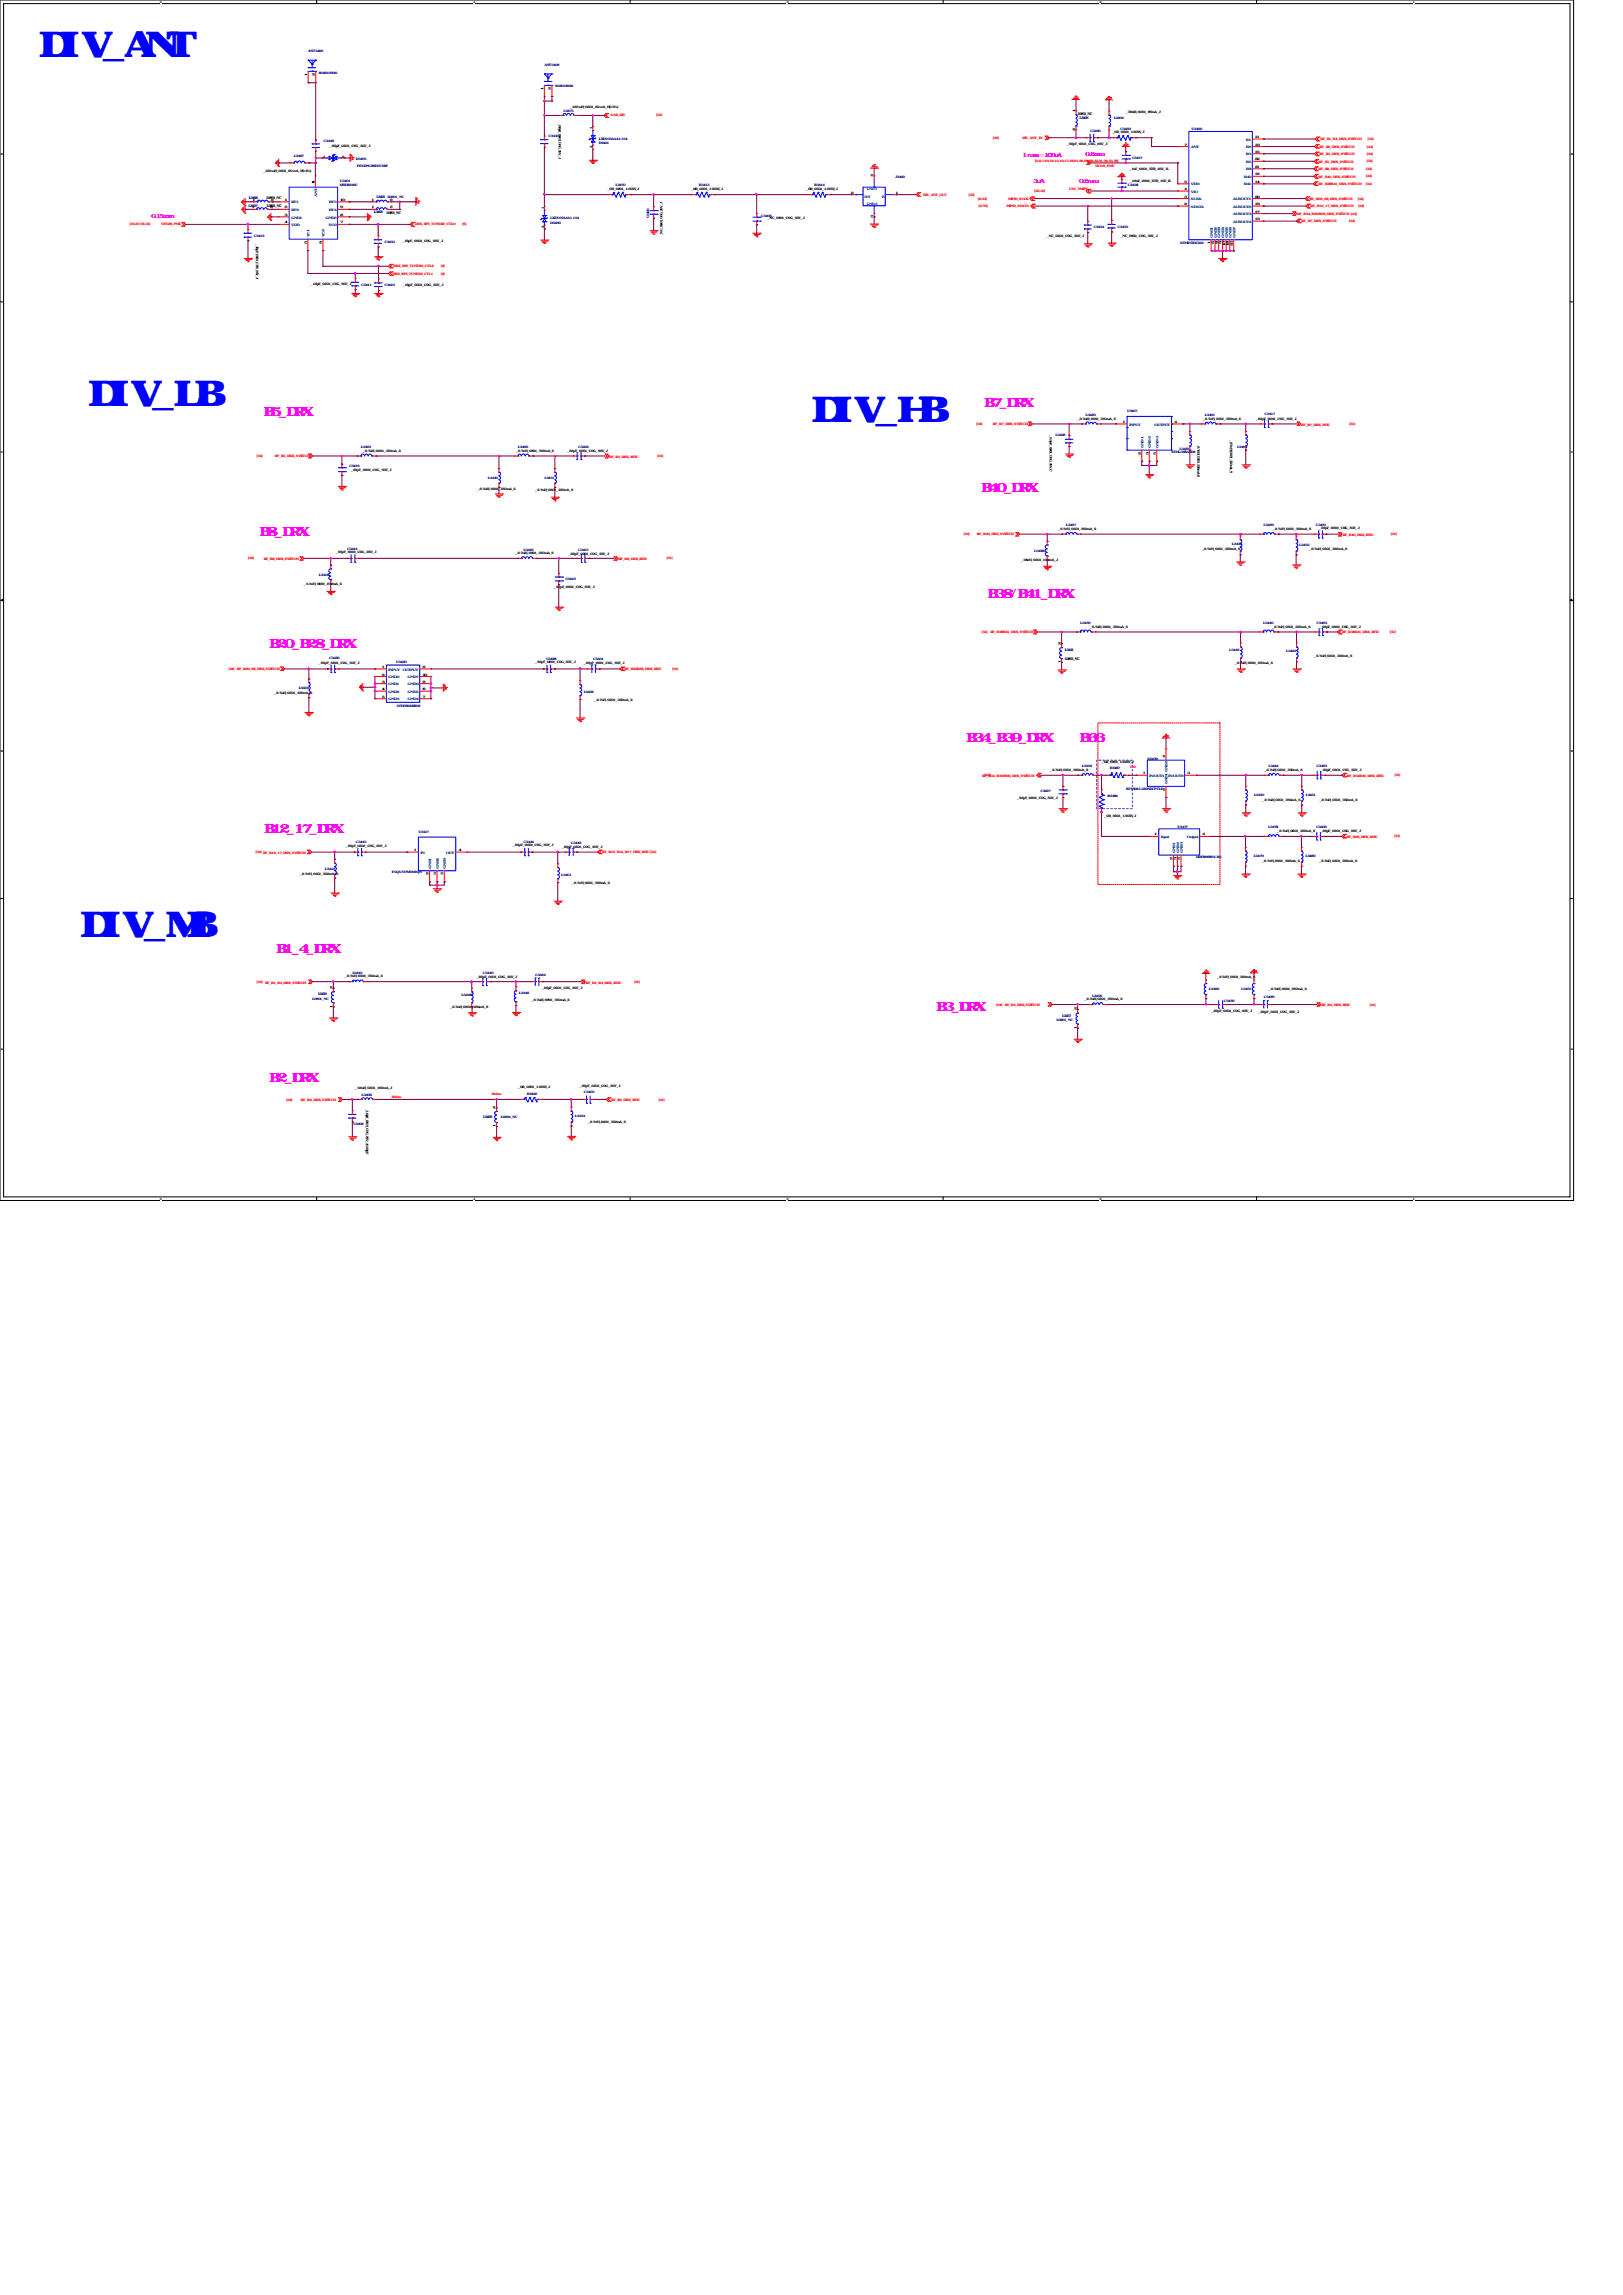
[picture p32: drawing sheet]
<svg xmlns="http://www.w3.org/2000/svg" width="210mm" height="297mm" viewBox="0 0 210 297" stroke-linecap="round" stroke-linejoin="round" font-family="sans-serif">
<defs><g id="words">
<g font-size="4.6" fill="#00f">
<text x="5" y="7.4">DIV_ANT</text>
<text x="11.4" y="52.5">DIV_LB</text>
<text x="105" y="54.6">DIV_H</text>
<text x="118.8" y="54.6">B</text>
<text x="10.4" y="121.2">DIV_M</text>
<text x="24.1" y="121.2">B</text>
</g>
<g font-size="1.7" fill="#f0f">
<text x="34.1" y="53.8">B5_DRX</text>
<text x="127.3" y="52.6">B7_DRX</text>
<text x="127" y="63.7">B40_DRX</text>
<text x="33.6" y="69.4">B8_DRX</text>
<text x="127.8" y="77.3">B38/B41_DRX</text>
<text x="34.8" y="83.8">B20_B28_DRX</text>
<text x="125" y="96">B34_B39_DRX兼容B66</text>
<text x="34.2" y="107.8">B12_17_DRX</text>
<text x="35.7" y="123.4">B1_4_DRX</text>
<text x="121.2" y="130.9">B3_DRX</text>
<text x="34.8" y="140.1">B2_DRX</text>
</g>
<g font-size=".8" fill="#f0f">
<text x="132.2" y="23.7">电流3uA</text>
<text x="132.4" y="20.3">I mxa =100uA</text>
<text x="137.3" y="23.7">不小于0.2mm线宽</text>
<text x="138.1" y="20.2">不小于0.2mm线宽</text>
<text x="17.3" y="28.2">不小于0.15mm线宽</text>
</g>
<g font-size=".5">
<text x="139.5" y="14.9">L0201_NC</text>
<text x="34.5" y="25.7">L0201_NC</text>
<text x="34.5" y="26.8">L0201_NC</text>
<text x="50" y="27.7">L0201_NC</text>
<text x="137.8" y="85.4">L0201_NC</text>
</g>
<g font-size=".5" fill="#000080">
<text x="139.7" y="15.5">L3403</text>
<text x="32.2" y="26.8">L3407</text>
<text x="32.2" y="25.7">L3406</text>
<text x="48.4" y="27.6">L3402</text>
<text x="48.7" y="25.7">L3401</text>
<text x="137.8" y="84.3">L3441</text>
<text x="41.2" y="128.8">L3459</text>
<text x="137.5" y="131.6">L3457</text>
<text x="62.5" y="144.7">L3409</text>
</g>
<g font-size=".4">
<text x="39.8" y="9.8" transform="rotate(-90 39.8 9.8)">1</text>
<text x="40.7" y="9.8" transform="rotate(-90 40.7 9.8)">2</text>
<text x="70.3" y="11.6" transform="rotate(-90 70.3 11.6)">1</text>
<text x="71.3" y="11.6" transform="rotate(-90 71.3 11.6)">2</text>
<text x="72.1" y="14">叠层电感_120 nH_0201_80 mA_H(±3%)</text>
<text x="72.3" y="16" transform="rotate(90 72.3 16)">_68pF_0201_C0G_50V_J</text>
<text x="76.7" y="16.7" transform="rotate(-90 76.7 16.7)">1</text>
<text x="139.1" y="16.9" transform="rotate(-90 139.1 16.9)">2</text>
<text x="139.1" y="14.5" transform="rotate(-90 139.1 14.5)">1</text>
<text x="143.1" y="17.2">电阻_0R_0201_1/20W_J</text>
<text x="144" y="14.6">叠层电感_39nH_0201_80mA_J</text>
<text x="162.4" y="17.9">11</text>
<text x="32.4" y="22.2">叠层电感_120 nH_0201_80 mA_H(±3%)</text>
<text x="40.7" y="23.9" transform="rotate(-90 40.7 23.9)">11</text>
<text x="41.8" y="19.1">电容_68pF_0201_C0G_50V_J</text>
<text x="41.8" y="20.4">1</text>
<text x="44.3" y="20.4">2</text>
<text x="76.7" y="19.1" transform="rotate(-90 76.7 19.1)">2</text>
<text x="113" y="22.9" transform="rotate(-90 113 22.9)">4</text>
<text x="137.2" y="18.8">电容_56pF_0201_C0G_25V_J</text>
<text x="145.3" y="22">电容_1nF_0201_X7R_25V_K</text>
<text x="145.4" y="23.5">电容_10nF_0201_X7R_16V_K</text>
<text x="153.2" y="18.8">7</text>
<text x="153.2" y="23.7">5</text>
<text x="162.4" y="18.8">16</text>
<text x="162.4" y="19.8">15</text>
<text x="162.4" y="20.7">22</text>
<text x="162.4" y="21.7">21</text>
<text x="162.4" y="22.7">12</text>
<text x="162.4" y="23.7">14</text>
<text x="32.6" y="27">1</text>
<text x="32.7" y="26">1</text>
<text x="35" y="27">2</text>
<text x="35.1" y="26">2</text>
<text x="36.8" y="26">1</text>
<text x="36.8" y="28.9">4</text>
<text x="36.8" y="27">2</text>
<text x="36.8" y="27.9">3</text>
<text x="44" y="28.9">7</text>
<text x="44" y="27.9">8</text>
<text x="44" y="26">10</text>
<text x="44" y="27">9</text>
<text x="48.1" y="27">1</text>
<text x="48.1" y="26">1</text>
<text x="50.5" y="27">2</text>
<text x="50.5" y="26">2</text>
<text x="70.4" y="29.5" transform="rotate(-90 70.4 29.5)">2</text>
<text x="70.4" y="27" transform="rotate(-90 70.4 27)">1</text>
<text x="77.8" y="24.6">电阻_0R_0201_1/20W_J</text>
<text x="88.6" y="24.6">电阻_0R_0201_1/20W_J</text>
<text x="98.5" y="28.4">电容_NC_0201_C0G_50V_J</text>
<text x="103.5" y="24.6">电阻_0R_0201_1/20W_J</text>
<text x="110.1" y="25.1">2</text>
<text x="113" y="28.2" transform="rotate(-90 113 28.2)">3</text>
<text x="115.9" y="25.1">1</text>
<text x="153.2" y="24.6">4</text>
<text x="153.2" y="25.6">3</text>
<text x="153.2" y="26.5">2</text>
<text x="162.4" y="25.6">20</text>
<text x="162.4" y="26.5">19</text>
<text x="162.4" y="27.5">17</text>
<text x="162.4" y="28.5">13</text>
<text x="33.1" y="31.6" transform="rotate(90 33.1 31.6)">_18pF_0201_C0G_50V_J</text>
<text x="39.7" y="31.5" transform="rotate(-90 39.7 31.5)">5</text>
<text x="41.7" y="31.5" transform="rotate(-90 41.7 31.5)">6</text>
<text x="85.7" y="30.4" transform="rotate(-90 85.7 30.4)">_NC_0201_C0G_50V_J</text>
<text x="134.6" y="30.6">电容_NC_0201_C0G_50V_J</text>
<text x="144.1" y="30.7">电容_NC_0201_C0G_50V_J</text>
<text x="156.6" y="31.6" transform="rotate(-90 156.6 31.6)">1</text>
<text x="157.1" y="31.6" transform="rotate(-90 157.1 31.6)">6</text>
<text x="157.6" y="31.6" transform="rotate(-90 157.6 31.6)">8</text>
<text x="158.1" y="31.6" transform="rotate(-90 158.1 31.6)">9</text>
<text x="158.5" y="31.9" transform="rotate(-90 158.5 31.9)">10</text>
<text x="159" y="31.9" transform="rotate(-90 159 31.9)">18</text>
<text x="159.5" y="31.9" transform="rotate(-90 159.5 31.9)">23</text>
<text x="39.4" y="36.8">电容_18pF_0201_C0G_50V_J</text>
<text x="45.3" y="58.5">叠层电感_2.7nH_0201_350mA_S</text>
<text x="65.1" y="58.5">叠层电感_2.7nH_0201_350mA_S</text>
<text x="72.6" y="58.5">电容_22pF_0201_C0G_50V_J</text>
<text x="135.9" y="56.3" transform="rotate(90 135.9 56.3)">_0.5pF_0201_C0G_50V_C</text>
<text x="137.8" y="54.4">叠层电感_2.7nH_0201_350mA_S</text>
<text x="145.2" y="54.7">1</text>
<text x="147.6" y="58.8" transform="rotate(-90 147.6 58.8)">2</text>
<text x="148.6" y="58.8" transform="rotate(-90 148.6 58.8)">3</text>
<text x="149.6" y="58.8" transform="rotate(-90 149.6 58.8)">5</text>
<text x="151.9" y="54.7">4</text>
<text x="154" y="54.3">叠层电感_2.7nH_0201_350mA_S</text>
<text x="154.9" y="57.5" transform="rotate(90 154.9 57.5)">_2.7nH_0201_350mA_S</text>
<text x="159.2" y="56.9" transform="rotate(90 159.2 56.9)">_2.7nH_0201_350mA_S</text>
<text x="161.7" y="54.4">电容_22pF_0201_C0G_50V_J</text>
<text x="44.6" y="61">电容_22pF_0201_C0G_50V_J</text>
<text x="60.1" y="63.4">叠层电感_2.7nH_0201_350mA_S</text>
<text x="67.6" y="63.5">叠层电感_2.7nH_0201_350mA_S</text>
<text x="42.6" y="71.6">电容_56pF_0201_C0G_25V_J</text>
<text x="65" y="71.8">叠层电感_2.7nH_0201_350mA_S</text>
<text x="72.7" y="71.8">电容_22pF_0201_C0G_50V_J</text>
<text x="135.2" y="68.5">叠层电感_2.7nH_0201_350mA_S</text>
<text x="153.8" y="71.1">叠层电感_2.7nH_0201_350mA_S</text>
<text x="163" y="68.6">叠层电感_2.7nH_0201_350mA_S 电容_22pF_0201_C0G_50V_J</text>
<text x="167.7" y="71.2">叠层电感_2.7nH_0201_350mA_S</text>
<text x="37.6" y="75.7">叠层电感_3.3nH_0201_270mA_S</text>
<text x="70.9" y="76.1">电容_22pF_0201_C0G_50V_J</text>
<text x="130.4" y="72.6">叠层电感_18nH_0201_150mA_J</text>
<text x="137.3" y="83.5" transform="rotate(-90 137.3 83.5)">2</text>
<text x="139.3" y="81.2">叠层电感_2.7nH_0201_350mA_S</text>
<text x="162.9" y="81.2">叠层电感_2.7nH_0201_350mA_S</text>
<text x="170" y="81.2">电容_22pF_0201_C0G_50V_J</text>
<text x="33.8" y="89.9">叠层电感_2.7nH_0201_350mA_S</text>
<text x="40.4" y="85.9">电容_22pF_0201_C0G_50V_J</text>
<text x="49.4" y="86.4">1</text>
<text x="49.4" y="87.4">2</text>
<text x="49.4" y="88.4">3</text>
<text x="49.4" y="89.3">4</text>
<text x="54.7" y="86.4">6</text>
<text x="54.7" y="87.4">10</text>
<text x="54.7" y="89.3">8</text>
<text x="54.7" y="88.4">9</text>
<text x="68.4" y="85.8">电容_22pF_0201_C0G_50V_J</text>
<text x="74.7" y="86">电容_22pF_0201_C0G_50V_J</text>
<text x="137.3" y="85.9" transform="rotate(-90 137.3 85.9)">1</text>
<text x="158.1" y="85.9">叠层电感_2.7nH_0201_350mA_S</text>
<text x="168.4" y="85">叠层电感_2.7nH_0201_350mA_S</text>
<text x="49.4" y="90.3">5</text>
<text x="54.7" y="90.3">7</text>
<text x="75.2" y="90.7">叠层电感_2.7nH_0201_350mA_S</text>
<text x="134.2" y="99.7">叠层电感_2.7nH_0201_350mA_S</text>
<text x="141.7" y="98.8">电阻_0R_0201_1/20W_J</text>
<text x="147.9" y="100.2">1</text>
<text x="150.8" y="98" transform="rotate(-90 150.8 98)">4</text>
<text x="153.6" y="100.2">3</text>
<text x="161.9" y="99.8">叠层电感_2.7nH_0201_350mA_S</text>
<text x="170.1" y="99.8">电容_22pF_0201_C0G_50V_J</text>
<text x="130.8" y="103.4">电容_22pF_0201_C0G_50V_J</text>
<text x="142.1" y="105.7">电阻_0R_0201_1/20W_J</text>
<text x="150.8" y="102.4" transform="rotate(-90 150.8 102.4)">2</text>
<text x="161.7" y="103.6">叠层电感_2.7nH_0201_350mA_S</text>
<text x="163.6" y="107.7">叠层电感_2.7nH_0201_350mA_S电容_22pF_0201_C0G_50V_J</text>
<text x="169" y="103.6">叠层电感_2.7nH_0201_350mA_S</text>
<text x="37.1" y="113.2">叠层电感_2.7nH_0201_350mA_S</text>
<text x="43.9" y="109.6">电容_22pF_0201_C0G_50V_J</text>
<text x="53.6" y="110.2">1</text>
<text x="55.5" y="113.3" transform="rotate(-90 55.5 113.3)">2</text>
<text x="56.4" y="113.3" transform="rotate(-90 56.4 113.3)">3</text>
<text x="57.4" y="113.3" transform="rotate(-90 57.4 113.3)">5</text>
<text x="59.3" y="110.2">4</text>
<text x="65.5" y="109.5">电容_22pF_0201_C0G_50V_J</text>
<text x="71.8" y="109.7">电容_22pF_0201_C0G_50V_J</text>
<text x="149.4" y="108.1">1</text>
<text x="151.7" y="111.3" transform="rotate(-90 151.7 111.3)">2</text>
<text x="152.2" y="111.3" transform="rotate(-90 152.2 111.3)">3</text>
<text x="152.7" y="111.3" transform="rotate(-90 152.7 111.3)">5</text>
<text x="155.6" y="108.1">4</text>
<text x="161.6" y="111.6">叠层电感_2.7nH_0201_350mA_S</text>
<text x="169" y="111.6">叠层电感_2.7nH_0201_350mA_S</text>
<text x="72.3" y="114.4">叠层电感_2.7nH_0201_350mA_S</text>
<text x="42.9" y="126.5">叠层电感_2.7nH_0201_350mA_S</text>
<text x="43" y="130.4" transform="rotate(-90 43 130.4)">1</text>
<text x="43" y="128" transform="rotate(-90 43 128)">2</text>
<text x="56.6" y="130.5">叠层电感_2.7nH_0201_350mA_S</text>
<text x="60.8" y="126.6">电容_22pF_0201_C0G_50V_J</text>
<text x="67.1" y="129.6">叠层电感_2.7nH_0201_350mA_S</text>
<text x="69.3" y="128">电容_22pF_0201_C0G_50V_J</text>
<text x="138.6" y="129.4">叠层电感_2.7nH_0201_350mA_S</text>
<text x="139.3" y="130.8" transform="rotate(-90 139.3 130.8)">2</text>
<text x="155.8" y="126.6">叠层电感_2.7nH_0201_350mA_S</text>
<text x="155.9" y="131">电容_22pF_0201_C0G_50V_J</text>
<text x="162" y="131.2">电容_22pF_0201_C0G_50V_J</text>
<text x="162.5" y="128.1">叠层电感_2.7nH_0201_350mA_S</text>
<text x="139.3" y="133.1" transform="rotate(-90 139.3 133.1)">1</text>
<text x="44.3" y="140.9">叠层电感_12nH_0201_160mA_J</text>
<text x="47.4" y="143.5" transform="rotate(90 47.4 143.5)">_1.8pF_0201_C0G_25V_±0.25pF</text>
<text x="64.1" y="143.5" transform="rotate(-90 64.1 143.5)">2</text>
<text x="66.2" y="140.8">电阻_0R_0201_1/20W_J</text>
<text x="74.2" y="140.7">电容_22pF_0201_C0G_50V_J</text>
<text x="64.1" y="145.9" transform="rotate(-90 64.1 145.9)">1</text>
<text x="74.4" y="145.4">叠层电感_2.7nH_0201_350mA_S</text>
</g>
<g font-size=".4" fill="#000080">
<text x="39.9" y="6.8">ANT3400</text>
<text x="41.3" y="9.5">818012936</text>
<text x="70.4" y="8.6">ANT3402</text>
<text x="71.8" y="11.3">818012936</text>
<text x="71" y="17.7">C3435</text>
<text x="72.9" y="14.4">L3473</text>
<text x="141.1" y="17.1">C3456</text>
<text x="144.1" y="15.4">L3404</text>
<text x="145" y="16.8">C3459</text>
<text x="154.2" y="16.8">U3400</text>
<text x="38" y="20.3">L3467</text>
<text x="41.9" y="18.3">C3436</text>
<text x="44" y="23.5">U3401</text>
<text x="46.1" y="20.7">D3403</text>
<text x="46.2" y="21.6">PESDNC2XD5V5BF</text>
<text x="77.5" y="18.7">D3401</text>
<text x="77.5" y="18.1">LXES03AAA1-154</text>
<text x="115.8" y="23">J3400</text>
<text x="146.5" y="20.5">C3457</text>
<text x="44" y="24">MXD8543C</text>
<text x="50.1" y="25.7">L0201_NC</text>
<text x="71.2" y="29">D3466</text>
<text x="71.2" y="28.4">LXES03AAA1-154</text>
<text x="79.6" y="24.1">L3470</text>
<text x="84" y="28.2" transform="rotate(-90 84 28.2)">C3406</text>
<text x="90.4" y="24.1">R3413</text>
<text x="98.5" y="28">C3405</text>
<text x="105.4" y="24">R3414</text>
<text x="141.5" y="29.5">C3454</text>
<text x="144.6" y="29.5">C3455</text>
<text x="145.9" y="24.1">C3458</text>
<text x="32.9" y="30.6">C3412</text>
<text x="49.7" y="31.5">C3433 电容_18pF_0201_C0G_50V_J</text>
<text x="152.7" y="31.6">SFMR7Z0C001</text>
<text x="46.7" y="37">C3411</text>
<text x="49.7" y="37">C3410 电容_18pF_0201_C0G_50V_J</text>
<text x="140.5" y="53.9">L3420</text>
<text x="145.8" y="53.3">U3407</text>
<text x="155.9" y="53.9">L3421</text>
<text x="163.6" y="53.8">C3417</text>
<text x="46.7" y="58">L3425</text>
<text x="67" y="58">L3426</text>
<text x="74.8" y="58">C3418</text>
<text x="136.6" y="56.5">L3422</text>
<text x="151.6" y="58.7">SFHG56BA002</text>
<text x="152.6" y="58.2">L3423</text>
<text x="160.1" y="58">L3424</text>
<text x="45.2" y="60.5">C3419</text>
<text x="63.1" y="61.9">L3430</text>
<text x="70.4" y="62">L3431</text>
<text x="44.9" y="71.1">C3414</text>
<text x="67.7" y="71.2">L3416</text>
<text x="74.8" y="71.2">C3415</text>
<text x="133.8" y="71.5">L3428</text>
<text x="137.9" y="68.1">L3427</text>
<text x="159.4" y="70.5">L3432</text>
<text x="163.5" y="68.1">L3429</text>
<text x="168.1" y="70.7">L3433</text>
<text x="170.3" y="68">C3421</text>
<text x="41.3" y="74.5">L3418</text>
<text x="73.2" y="75.1">C3416</text>
<text x="139.8" y="80.8">L3439</text>
<text x="163.5" y="80.8">L3440</text>
<text x="170.4" y="80.8">C3423</text>
<text x="38.7" y="89.2">L3464</text>
<text x="42.6" y="85.3">C3426</text>
<text x="51.3" y="85.8">U3420</text>
<text x="70.7" y="85.4">C3428</text>
<text x="75.5" y="89.6">L3462</text>
<text x="76.8" y="85.5">C3431</text>
<text x="159.1" y="84.2">L3442</text>
<text x="166.4" y="84.4">L3443</text>
<text x="51.4" y="91.5">SFH789ABB02</text>
<text x="140" y="99.3">L3452</text>
<text x="143.6" y="99.5">R3487</text>
<text x="148.5" y="98.3">U3439</text>
<text x="164.1" y="99.3">L3444</text>
<text x="170.4" y="99.3">C3425</text>
<text x="54.1" y="107.8">U3417</text>
<text x="134.6" y="102.5">C3427</text>
<text x="143.3" y="103.1">R3484</text>
<text x="145.7" y="102.3">BF1608-L1R9NDCPTLF</text>
<text x="152.4" y="107.2">U3477</text>
<text x="162.3" y="103">L3450</text>
<text x="164.1" y="107.2">L3478</text>
<text x="169" y="103">L3451</text>
<text x="170.3" y="107.2">C3466</text>
<text x="42" y="112.6">L3412</text>
<text x="46.1" y="109.1">C3443</text>
<text x="50.7" y="113">F5QA737M5M2QN</text>
<text x="67.7" y="109.1">C3444</text>
<text x="72.6" y="113.3">L3413</text>
<text x="73.9" y="109.2">C3442</text>
<text x="154.8" y="111.1">HDFB66RSS-B5</text>
<text x="162.2" y="110.9">L3479</text>
<text x="168.9" y="110.9">L3480</text>
<text x="40.4" y="129.4">L0201_NC</text>
<text x="45.6" y="126">L3445</text>
<text x="59.7" y="128.9">L3448</text>
<text x="62.5" y="126.1">C3440</text>
<text x="67.1" y="128.7">L3446</text>
<text x="69.3" y="126.3">C3424</text>
<text x="141.3" y="129">L3456</text>
<text x="156.4" y="128.1">L3460</text>
<text x="158.4" y="129.7">C3439</text>
<text x="160.6" y="128.1">L3455</text>
<text x="163.5" y="129.2">C3429</text>
<text x="136.7" y="132.1">L0201_NC</text>
<text x="46.8" y="141.8">L3408</text>
<text x="68.2" y="141.7">R3402</text>
<text x="75.6" y="141.5">C3403</text>
<text x="45.7" y="145.5">C3402</text>
<text x="64.8" y="144.7">L0201_NC</text>
<text x="74.4" y="144.5">L3434</text>
</g>
<g font-size=".4" fill="#f00">
<text x="79" y="15.1">SAR_DIV</text>
<text x="84.9" y="15.1">[35]</text>
<text x="128.5" y="18">[35]</text>
<text x="132.3" y="18">DIV_ANT_IN</text>
<text x="133.9" y="21">[5,6,7,10,12,15,16,17,18,21,22,27,28,30,31,32,35,78]</text>
<text x="141.7" y="21.6">VIO18_PMU</text>
<text x="170.6" y="21.1">RF_B5_DRX_SWITCH</text>
<text x="170.6" y="22">RF_B8_DRX_SWITCH</text>
<text x="170.6" y="23">RF_B40_DRX_SWITCH</text>
<text x="170.6" y="23.9">RF_B38B41_DRX_SWITCH</text>
<text x="170.7" y="19.1">RF_B2_DRX_SWITCH</text>
<text x="170.7" y="20.1">RF_B3_DRX_SWITCH</text>
<text x="170.9" y="18.1">RF_B1_B4_DRX_SWITCH</text>
<text x="176.7" y="23.9">[34]</text>
<text x="176.8" y="22">[34]</text>
<text x="176.8" y="22.9">[34]</text>
<text x="176.8" y="21">[34]</text>
<text x="176.9" y="19.1">[34]</text>
<text x="176.9" y="20.1">[34]</text>
<text x="177" y="18.1">[34]</text>
<text x="16.8" y="29.2">[10,27,32,35]</text>
<text x="20.9" y="29.2">VFE28_PMU</text>
<text x="53.7" y="29.2">DRX_BPI_TUNER2_CTL0</text>
<text x="59.8" y="29.2">[6]</text>
<text x="119.5" y="25.3">DIV_ANT_OUT</text>
<text x="125.3" y="25.3">[35]</text>
<text x="126.5" y="25.8">[6,33]</text>
<text x="126.6" y="26.8">[6,33]</text>
<text x="130.2" y="26.8">MIPI0_SDATA</text>
<text x="130.4" y="25.9">MIPI0_SCLK</text>
<text x="133.8" y="24.9">[32,33]</text>
<text x="138.4" y="24.6">LTE_VMIPI</text>
<text x="167.9" y="27.9">RF_B34_B39/B66_DRX_SWITCH [34]</text>
<text x="168.4" y="28.7">RF_B7_DRX_SWITCH</text>
<text x="169.5" y="25.9">RF_B20_28_DRX_SWITCH</text>
<text x="169.6" y="26.8">RF_B12_17_DRX_SWITCH</text>
<text x="174.5" y="28.7">[34]</text>
<text x="175.6" y="25.8">[34]</text>
<text x="175.7" y="26.8">[34]</text>
<text x="50.8" y="35.6">DRX_BPI_TUNER2_CTL1</text>
<text x="50.9" y="34.6">DRX_BPI_TUNER2_CTL2</text>
<text x="57" y="35.6">[6]</text>
<text x="57" y="34.6">[6]</text>
<text x="33.2" y="59.1">[34]</text>
<text x="35.6" y="59.2">RF_B5_DRX_SWITCH</text>
<text x="78.8" y="59.2">RF_B5_DRX_RFIC</text>
<text x="85.1" y="59.1">[31]</text>
<text x="126.3" y="55">[34]</text>
<text x="128.5" y="55">RF_B7_DRX_SWITCH</text>
<text x="168.4" y="55.1">RF_B7_DRX_RFIC</text>
<text x="174.6" y="55">[31]</text>
<text x="124.7" y="69.3">[34]</text>
<text x="126.4" y="69.3">RF_B40_DRX_SWITCH</text>
<text x="173.7" y="69.4">RF_B40_DRX_RFIC</text>
<text x="180" y="69.3">[31]</text>
<text x="32.1" y="72.4">[34]</text>
<text x="34.1" y="72.5">RF_B8_DRX_SWITCH</text>
<text x="80" y="72.5">RF_B8_DRX_RFIC</text>
<text x="86.2" y="72.4">[31]</text>
<text x="127" y="81.9">[34]</text>
<text x="128.1" y="82">RF_B38B41_DRX_SWITCH</text>
<text x="173.7" y="82">RF_B38B41_DRX_RFIC</text>
<text x="179.8" y="81.9">[31]</text>
<text x="29.6" y="86.7">[34]</text>
<text x="30.7" y="86.7">RF_B20_28_DRX_SWITCH</text>
<text x="80.8" y="86.7">RF_B20B28_DRX_RFIC</text>
<text x="87" y="86.7">[31]</text>
<text x="127.1" y="100.5">RF_B34_B39/B66_DRX_SWITCH</text>
<text x="127.4" y="100.5">[34]</text>
<text x="174.3" y="100.5">RF_B34B39_DRX_RFIC</text>
<text x="180.4" y="100.5">[31]</text>
<text x="33.1" y="110.4">[34] RF_B12_17_DRX_SWITCH</text>
<text x="77.9" y="110.5">RF_B12_B13_B17_DRX_RFIC [31]</text>
<text x="174.3" y="108.4">RF_B66_DRX_RFIC</text>
<text x="180.4" y="108.4">[31]</text>
<text x="33.2" y="127.2">[34]</text>
<text x="34.3" y="127.3">RF_B1_B4_DRX_SWITCH</text>
<text x="75.8" y="127.3">RF_B1_B4_DRX_RFIC</text>
<text x="82" y="127.2">[31]</text>
<text x="128.9" y="130.1">[34]</text>
<text x="130" y="130.2">RF_B3_DRX_SWITCH</text>
<text x="171" y="130.2">RF_B3_DRX_RFIC</text>
<text x="177.2" y="130.1">[31]</text>
<text x="37" y="142.5">[34]</text>
<text x="38.9" y="142.5">RF_B2_DRX_SWITCH</text>
<text x="50.7" y="142.2">50ohm</text>
<text x="63.6" y="141.7">50ohm</text>
<text x="79.1" y="142.5">RF_B2_DRX_RFIC</text>
<text x="85.2" y="142.5">[31]</text>
</g>
<g font-size=".4" fill="#004080">
<text x="154.1" y="19.2">ANT</text>
<text x="161" y="23">B40</text>
<text x="161.2" y="18.2">B1</text>
<text x="161.2" y="19.2">B2</text>
<text x="161.2" y="20.1">B3</text>
<text x="161.2" y="21.1">B5</text>
<text x="161.2" y="22.1">B8</text>
<text x="37.7" y="26.3">RF1</text>
<text x="37.7" y="29.3">VDD</text>
<text x="37.7" y="27.3">RF2</text>
<text x="37.7" y="28.3">GND1</text>
<text x="41" y="25.4" transform="rotate(-90 41 25.4)">ANT</text>
<text x="42.1" y="28.3">GND2</text>
<text x="42.5" y="29.3">VC0</text>
<text x="42.5" y="26.3">RF3</text>
<text x="42.5" y="27.3">RF4</text>
<text x="111.7" y="25.6">OUT</text>
<text x="112.2" y="26.5">GND-2</text>
<text x="112.2" y="24.6">GND-1</text>
<text x="114.1" y="25.6">IN</text>
<text x="154.1" y="24">VDD</text>
<text x="154.1" y="24.9">VIO</text>
<text x="154.1" y="25.9">SCLK</text>
<text x="154.1" y="26.9">SDATA</text>
<text x="159.5" y="25.9">AUXOUT1</text>
<text x="159.5" y="26.9">AUXOUT2</text>
<text x="159.5" y="27.9">AUXOUT3</text>
<text x="159.5" y="28.8">AUXOUT4</text>
<text x="161" y="24">B41</text>
<text x="40" y="30.7" transform="rotate(-90 40 30.7)">VC1</text>
<text x="42" y="30.7" transform="rotate(-90 42 30.7)">VC2</text>
<text x="156.9" y="30.8" transform="rotate(-90 156.9 30.8)">GND1</text>
<text x="157.4" y="30.8" transform="rotate(-90 157.4 30.8)">GND2</text>
<text x="157.9" y="30.8" transform="rotate(-90 157.9 30.8)">GND3</text>
<text x="158.4" y="30.8" transform="rotate(-90 158.4 30.8)">GND4</text>
<text x="158.9" y="30.8" transform="rotate(-90 158.9 30.8)">GND5</text>
<text x="159.3" y="30.8" transform="rotate(-90 159.3 30.8)">GND6</text>
<text x="159.9" y="30.8" transform="rotate(-90 159.9 30.8)">GND7</text>
<text x="146.1" y="55.1">INPUT</text>
<text x="148" y="58" transform="rotate(-90 148 58)">GND-1</text>
<text x="148.9" y="58" transform="rotate(-90 148.9 58)">GND-2</text>
<text x="149.4" y="55.1">OUTPUT</text>
<text x="149.9" y="58" transform="rotate(-90 149.9 58)">GND-3</text>
<text x="50.3" y="86.8">INPUT</text>
<text x="50.3" y="87.8">GND0</text>
<text x="50.3" y="88.7">GND1</text>
<text x="50.3" y="89.7">GND2</text>
<text x="52.1" y="86.8">OUTPUT</text>
<text x="52.7" y="87.8">GND7</text>
<text x="52.7" y="89.7">GND5</text>
<text x="52.7" y="88.7">GND6</text>
<text x="50.3" y="90.6">GND3</text>
<text x="52.7" y="90.6">GND4</text>
<text x="148.7" y="100.5">IN/OUT1</text>
<text x="151.1" y="101.5" transform="rotate(-90 151.1 101.5)">GND1 GND2</text>
<text x="151.2" y="100.5">IN/OUT2</text>
<text x="54.4" y="110.5">IN</text>
<text x="55.8" y="112.4" transform="rotate(-90 55.8 112.4)">GND1</text>
<text x="56.8" y="112.4" transform="rotate(-90 56.8 112.4)">GND2</text>
<text x="57.7" y="110.5">OUT</text>
<text x="57.7" y="112.4" transform="rotate(-90 57.7 112.4)">GND3</text>
<text x="150.2" y="108.5">Input</text>
<text x="152.1" y="110.4" transform="rotate(-90 152.1 110.4)">GND1</text>
<text x="152.6" y="110.4" transform="rotate(-90 152.6 110.4)">GND2</text>
<text x="153" y="110.4" transform="rotate(-90 153 110.4)">GND3</text>
<text x="153.6" y="108.5">Output</text>
</g>
<text font-size=".4" fill="#ff0080" x="146.2" y="99.4">PAD</text>
<g font-size=".3">
<text x="20.7" y=".4">5</text>
<text x="61.2" y=".4">4</text>
<text x="101.8" y=".4">3</text>
<text x="142.3" y=".4">2</text>
<text x="182.8" y=".4">1</text>
<text x=".1" y="20.1">D</text>
<text x="203.3" y="20.1">D</text>
<text x=".1" y="58.7">C</text>
<text x="203.3" y="58.7">C</text>
<text x=".1" y="97.3">B</text>
<text x="203.3" y="97.3">B</text>
<text x=".1" y="135.9">A</text>
<text x="203.3" y="135.9">A</text>
<text x="20.7" y="155.3">5</text>
<text x="61.2" y="155.3">4</text>
<text x="101.8" y="155.3">3</text>
<text x="142.3" y="155.3">2</text>
<text x="182.8" y="155.3">1</text>
</g>
</g></defs>
<path d="M0 0h203.6v155.4h-203.6zM.5 .5h202.7v154.4h-202.7z" fill="none" stroke="#000" stroke-width=".13"/>
<g fill="#fff">
<path d="M20.7 .1h.2v.4h-.2z"/>
<path d="M20.7 155h.2v.4h-.2z"/>
</g>
<path d="M41 0v.5M41 154.9v.5" fill="none" stroke="#000" stroke-width=".13"/>
<g fill="#fff">
<path d="M61.2 .1h.2v.4h-.2z"/>
<path d="M61.2 155h.2v.4h-.2z"/>
</g>
<path d="M81.5 0v.5M81.5 154.9v.5" fill="none" stroke="#000" stroke-width=".13"/>
<g fill="#fff">
<path d="M101.8 .1h.1v.4h-.1z"/>
<path d="M101.8 155h.1v.4h-.1z"/>
</g>
<path d="M122 0v.5M122 154.9v.5" fill="none" stroke="#000" stroke-width=".13"/>
<g fill="#fff">
<path d="M142.3 .1h.2v.4h-.2z"/>
<path d="M142.3 155h.2v.4h-.2z"/>
</g>
<path d="M162.6 0v.5M162.6 154.9v.5" fill="none" stroke="#000" stroke-width=".13"/>
<g fill="#fff">
<path d="M182.8 .1h.2v.4h-.2z"/>
<path d="M182.8 155h.2v.4h-.2z"/>
<path d="M.1 19.8h.2v.4h-.2z"/>
<path d="M203.3 19.8h.2v.4h-.2z"/>
<path d="M.1 58.4h.2v.4h-.2z"/>
<path d="M203.3 58.4h.2v.4h-.2z"/>
</g>
<path d="M0 39.1h.5M203.2 39.1h.4" fill="none" stroke="#000" stroke-width=".13"/>
<g fill="#fff">
<path d="M.1 97h.2v.4h-.2z"/>
<path d="M203.3 97h.2v.4h-.2z"/>
</g>
<path d="M0 77.7h.5M203.2 77.7h.4" fill="none" stroke="#000" stroke-width=".13"/>
<path d="M.3 77.6l.2 .1-.2 .1zM203.2 77.7l.2-.1v.2z" fill="#000" stroke="#000" stroke-width=".13"/>
<g fill="#fff">
<path d="M.1 135.6h.2v.4h-.2z"/>
<path d="M203.3 135.6h.2v.4h-.2z"/>
</g>
<path d="M0 116.3h.5M203.2 116.3h.4" fill="none" stroke="#000" stroke-width=".13"/>
<g fill="none" stroke="#f00" stroke-width=".13">
<path d="M39.9 10.7h.1M39.9 9.2v1.5M40.9 18.1h.1M40.9 19.6h.1M40.9 10.7h.1M40.9 9.2v1.5M40.9 18.1v.5M40.9 19.1v.5M45.3 20h.1M45.3 20v.9M70.4 17.6h.1M70.4 19h.1"/>
<path d="M70.4 12.5h.1M70.4 11v1.5M70.4 17.6v.5M70.4 18.6v.4M71.4 12.5h.1M71.4 11v1.5M72.4 14.9h.1M72.4 14.9h.5M74.3 14.9h.5M74.8 14.9h.1M76.7 16.4h.1M76.7 19.3h.1"/>
<path d="M76.7 16.4v.5M76.7 18.8v.5M78.4 14.7h.1M78.4 15.2h.1M78.4 14.7l-.3 .2 .3 .3M78.7 15.2h.1M78.7 14.7h.1M78.7 14.7l-.3 .2 .3 .3M135.3 18.1h.1M135.3 17.6h.1M135.3 17.6l.2 .2-.2 .3M135.5 17.6h.1"/>
<path d="M135.5 18.1h.1M135.5 17.6l.2 .2-.2 .3M138.7 12.9h.1M138.7 12.9h1M138.9 12.7h.1M138.9 12.7h.6M139 12.6h.4M139.1 12.4h.1M139.1 12.4h.2M139.2 14.4h.1M139.2 16.8h.1M139.2 14.4v.5"/>
<path d="M139.2 16.3v.5M139.4 12.6h.1M140.5 17.8h.1M140.5 17.8h.6M141.5 17.8h.5M142 17.8h.1M143 12.9h.1M143 12.9h1M143.2 12.8h.1M143.2 12.8h.6M143.3 12.6h.4M143.5 12.5h.1"/>
<path d="M143.5 14.4h.1M143.5 16.8h.1M143.5 14.4v.5M143.5 16.3v.5M143.7 12.6h.1M144.1 17.8h.1M144.1 17.8h.4M145.2 19h.1M145.2 19h1M145.3 18.8h.1M145.3 18.8h.7M145.5 18.7h.4"/>
<path d="M145.6 18.5h.1M145.7 19.6h.1M145.7 19.6v.5M145.9 18.7h.1M146.5 17.8h.4M146.9 17.8h.1M152.4 19h.1M152.4 19h1.4M162.1 19h1.4M162.1 18h1.4M162.1 19.9h1.4M163.5 18h.1"/>
<path d="M163.5 19h.1M163.5 19.9h.1M170.3 18.7h.1M170.3 19.2h.1M170.3 19.7h.1M170.3 18.7l-.2 .3 .2 .2M170.3 19.7l-.2 .2 .2 .3M170.4 17.7h.1M170.4 18.2h.1M170.4 17.7l-.2 .3 .2 .2M170.6 19.2h.1M170.6 18.7h.1"/>
<path d="M170.6 19.7h.1M170.6 18.7l-.3 .3 .3 .2M170.6 19.7l-.3 .2 .3 .3M170.7 18.2h.1M170.7 17.7h.1M170.7 17.7l-.3 .3 .3 .2M23.5 28.8h.1M23.5 29.3h.1M23.5 28.8l.3 .2-.3 .3M23.8 29.3h.1M23.8 28.8h.1M23.8 28.8l.2 .2-.2 .3"/>
<path d="M31.2 27.1h.1M31.2 26.2h.1M31.2 26.1v.1M31.4 26.9h.1M31.4 26h.1M31.4 26v.3M31.4 26.9v.4M31.5 27.4h.1M31.5 26.5h.1M31.5 25.8v.7M31.5 26.8v.6M31.6 33.4h1"/>
<path d="M31.7 27.6h.1M31.7 26.6h.1M31.7 25.7v1.9M31.7 33.6h.7M31.9 33.7h.1M31.9 33.7h.4M32 33.9h.1M32.1 29.7h.1M32.1 31.2h.1M32.1 29.7v.5M32.1 30.7v.5M32.1 33.9h.1"/>
<path d="M32.4 33.6h.1M32.6 33.4h.1M32.7 27.1h.1M32.7 27.1h.5M32.8 26.1h.1M32.8 26.1h.5M34.6 28.1h.1M34.6 28v.1M34.6 27.1h.5M34.7 26.1h.5M34.8 27.9h.1M34.8 27.9v.4"/>
<path d="M34.9 28.4h.1M34.9 27.7v.7M35.1 28.5h.1M35.1 27.6v.9M35.1 27.1h.1M35.2 26.1h.1M35.6 21.1h.1M35.6 21v.1M35.8 20.9h.1M35.8 20.9v.4M35.9 21.4h.1M35.9 20.7v.7"/>
<path d="M36 26.1h.1M36 29h.1M36 27.1h.1M36 28.1h.1M36 27.1h1.4M36 26.1h1.4M36 29h1.4M36 28.1h1.4M36.1 21.5h.1M36.1 20.6v.9M37.5 21.1h.1M37.5 21.1h.5"/>
<path d="M39.5 21.1h.5M39.8 32.4h.1M39.8 30.9v1.5M40 21.1h.1M40.8 22.8h.1M40.8 22.8v1.4M41.7 20.4h.1M41.7 20.4h.5M41.8 32.4h.1M41.8 30.9v1.5M43.7 27.1h1.5M43.7 26.1h1.5"/>
<path d="M43.7 29h1.5M43.7 28.1h1.5M44.1 20.4h.5M44.6 20.4h.1M45.2 29h.1M45.2 28.1h.1M45.2 26.1h.1M45.2 27.1h.1M45.4 20.1h.1M45.4 20.1v.7M45.5 38h.9M45.6 20.7h.1"/>
<path d="M45.6 20.2v.5M45.6 38.1h.7M45.7 20.4h.1M45.7 20.4v.1M45.8 38.3h.1M45.8 38.3h.4M45.9 38.4h.1M46 36h.1M46 37.5h.1M46 36v.5M46 37v.5M46 38.4h.1"/>
<path d="M46.3 38.1h.1M46.4 38h.1M47.5 28.5h.1M47.5 27.6v.9M47.7 28.4h.1M47.7 27.7v.7M47.8 27.9h.1M47.8 27.9v.4M48 28.1h.1M48 28v.1M48.2 27.1h.1M48.2 26.1h.1"/>
<path d="M48.2 27.1h.5M48.2 26.1h.5M48.5 38h.9M48.5 33.2h.9M48.6 38.1h.7M48.6 33.4h.7M48.8 38.3h.1M48.8 33.5h.1M48.8 38.3h.3M48.8 33.5h.3M48.9 30.5h.1M48.9 32h.1"/>
<path d="M48.9 38.4h.1M48.9 33.7h.1M48.9 30.5v.5M48.9 31.5v.5M49 36.1h.1M49 37.6h.1M49 36.1v.5M49 37.1v.5M49 38.4h.1M49 33.7h.1M49.3 38.1h.1M49.3 33.4h.1"/>
<path d="M49.4 38h.1M49.4 33.2h.1M50.1 27.1h.5M50.1 26.1h.5M50.5 34.2h.1M50.5 34.7h.1M50.5 35.2h.1M50.5 35.6h.1M50.5 34.2l-.3 .3 .3 .2M50.5 35.2l-.3 .2 .3 .2M50.6 27.1h.1M50.6 26.1h.1"/>
<path d="M50.8 34.7h.1M50.8 34.2h.1M50.8 35.6h.1M50.8 35.2h.1M50.8 34.2l-.3 .3 .3 .2M50.8 35.2l-.3 .2 .3 .2M53.3 28.8h.1M53.3 29.3h.1M53.3 28.8l-.2 .2 .2 .3M53.6 29.3h.1M53.6 28.8h.1M53.6 28.8l-.3 .2 .3 .3"/>
<path d="M53.8 25.6h.1M53.8 25.6v1M53.9 25.7h.1M53.9 25.7v.7M54.1 26.3h.1M54.1 25.9v.4M54.2 26h.1M54.2 26v.1M70 31.1h.9M70.1 31.2h.7M70.2 31.4h.1M70.2 31.4h.5"/>
<path d="M70.4 31.5h.1M70.4 26.7h.1M70.4 29.6h.1M70.4 26.7v.5M70.4 29.1v.5M70.5 31.5h.1M70.8 31.2h.1M70.9 31.1h.1M76.2 20.7h1M76.4 20.9h.6M76.5 21h.1M76.5 21h.4"/>
<path d="M76.7 21.2h.1M76.8 21.2h.1M77 20.9h.1M77.2 20.7h.1M78.7 25.2h.1M78.7 25.2h.5M81.1 25.2h.5M81.6 25.2h.1M84.1 29.8h.9M84.2 30h.7M84.4 30.1h.1M84.4 30.1h.4"/>
<path d="M84.5 30.3h.1M84.6 28.2h.1M84.6 26.8h.1M84.6 26.8v.5M84.6 27.7v.5M84.6 30.3h.1M84.9 30h.1M85 29.8h.1M89.5 25.2h.1M89.5 25.2h.5M91.9 25.2h.5M92.4 25.2h.1"/>
<path d="M97.4 30.2h1M97.6 30.4h.7M97.7 30.5h.1M97.7 30.5h.4M97.9 30.6h.1M97.9 29.1h.1M97.9 27.6h.1M97.9 27.6v.5M97.9 28.6v.5M98 30.6h.1M98.3 30.4h.1M98.4 30.2h.1"/>
<path d="M104.6 25.2h.1M104.6 25.2h.4M107 25.2h.4M107.4 25.2h.1M110.2 25.2h.1M110.2 25.2h.5M112.6 21.8h1M112.6 29h1M112.8 21.6h.7M112.8 29.1h.7M112.9 21.5h.1M112.9 29.3h.1"/>
<path d="M112.9 21.5h.4M112.9 29.3h.4M113.1 21.3h.1M113.1 29.4h.1M113.1 28.1h.1M113.1 22.8h.1M113.1 22.8v.4M113.1 27.6v.5M113.2 21.3h.1M113.2 29.4h.1M113.5 21.6h.1M113.5 29.1h.1"/>
<path d="M113.6 21.8h.1M113.6 29h.1M115.5 25.2h.5M116 25.2h.1M118.8 25.4h.1M118.8 24.9h.1M118.8 24.9l-.2 .3 .2 .2M119 24.9h.1M119 25.4h.1M119 24.9l-.2 .3 .2 .2M133.5 26h.1M133.5 25.5h.1"/>
<path d="M133.5 25.5l-.2 .2 .2 .3M133.6 26.9h.1M133.6 26.4h.1M133.6 26.4l-.2 .3 .2 .2M133.8 26h.1M133.8 25.5h.1M133.8 25.5l-.3 .2 .3 .3M133.9 26.9h.1M133.9 26.4h.1M133.9 26.4l-.3 .3 .3 .2M140.3 31.5h.9M140.4 31.7h.7"/>
<path d="M140.5 31.8h.1M140.5 31.8h.5M140.6 21.3h.1M140.6 20.8h.1M140.6 20.8l.2 .3-.2 .2M140.7 32h.1M140.8 28.7h.1M140.8 30.1h.1M140.8 28.7v.4M140.8 29.6v.5M140.8 32h.1M140.8 24.5h.1"/>
<path d="M140.8 25h.1M140.8 24.5l-.3 .2 .3 .3M140.8 20.8h.1M140.8 21.3h.1M140.8 20.8l.3 .3-.3 .2M141.1 24.5h.1M141.1 25h.1M141.1 24.5l-.3 .2 .3 .3M141.1 31.7h.1M141.2 31.5h.1M143.4 31.5h.9M143.5 31.6h.7"/>
<path d="M143.6 31.7h.1M143.6 31.7h.5M143.8 31.9h.1M143.8 28.5h.1M143.8 30h.1M143.8 28.5v.5M143.8 29.5v.5M143.9 31.9h.1M144.2 31.6h.1M144.3 31.5h.1M144.7 22.9h.1M144.7 22.9h.9"/>
<path d="M144.8 22.7h.1M144.8 22.7h.7M144.9 22.6h.4M145.1 22.4h.1M145.2 24.7h.1M145.2 23.2h.1M145.2 23.2v.5M145.2 24.2v.5M145.3 22.6h.1M145.7 21.1h.1M145.7 20.6v.5M152.4 23.8h.1"/>
<path d="M152.4 24.7h.1M152.4 25.7h.1M152.4 26.7h.1M152.4 23.8h1.4M152.4 24.7h1.4M152.4 25.7h1.4M152.4 26.7h1.4M156.7 32.5h.1M156.7 31v1.5M157.2 32.5h.1M157.2 31v1.5M157.7 32.5h.1"/>
<path d="M157.7 33.4h1M157.7 31v1.5M157.9 33.6h.6M158 33.7h.1M158 33.7h.4M158.1 33.9h.1M158.2 32.5h.1M158.2 31v1.5M158.2 33.9h.1M158.5 33.6h.1M158.7 33.4h.1M158.7 32.5h.1"/>
<path d="M158.7 31v1.5M159.1 32.5h.1M159.1 31v1.5M159.6 32.5h.1M159.6 31v1.5M162.1 20.9h1.4M162.1 23.8h1.4M162.1 25.7h1.4M162.1 26.7h1.4M162.1 21.8h1.4M162.1 22.8h1.4M162.1 27.6h1.4"/>
<path d="M162.1 28.6h1.4M163.5 20.9h.1M163.5 21.8h.1M163.5 22.8h.1M163.5 23.8h.1M163.5 25.7h.1M163.5 26.7h.1M163.5 27.6h.1M163.5 28.6h.1M167.3 27.9h.1M167.3 27.4h.1M167.3 27.4l.3 .2-.3 .3"/>
<path d="M167.6 27.9h.1M167.6 27.4h.1M167.6 27.4l.2 .2-.2 .3M168 28.4h.1M168 28.8h.1M168 28.4l-.2 .2 .2 .2M168.3 28.8h.1M168.3 28.4h.1M168.3 28.4l-.3 .2 .3 .2M169.1 25.5h.1M169.1 26h.1M169.1 25.5l-.2 .2 .2 .3"/>
<path d="M169.2 26.4h.1M169.2 26.9h.1M169.2 26.4l-.2 .3 .2 .2M169.4 26h.1M169.4 25.5h.1M169.4 25.5l-.3 .2 .3 .3M169.5 26.9h.1M169.5 26.4h.1M169.5 26.4l-.3 .3 .3 .2M170.2 23.5h.1M170.2 24h.1M170.2 23.5l-.2 .3 .2 .2"/>
<path d="M170.3 21.6h.1M170.3 22.1h.1M170.3 22.6h.1M170.3 23.1h.1M170.3 21.6l-.3 .2 .3 .3M170.3 22.6l-.3 .2 .3 .3M170.3 20.7h.1M170.3 21.1h.1M170.3 20.7l-.2 .2 .2 .2M170.3 20.2h.1M170.4 24h.1M170.4 23.5h.1"/>
<path d="M170.4 23.5l-.2 .3 .2 .2M170.5 22.1h.1M170.5 21.6h.1M170.5 23.1h.1M170.5 22.6h.1M170.5 21.6l-.2 .2 .2 .3M170.5 22.6l-.2 .2 .2 .3M170.5 21.1h.1M170.5 20.7h.1M170.5 20.7l-.2 .2 .2 .2M170.6 20.2h.1M40 59.3h.1"/>
<path d="M40 58.8h.1M40 58.8l.2 .2-.2 .3M40.2 58.8h.1M40.2 59.3h.1M40.2 58.8l.2 .2-.2 .3M46.2 59h.1M46.2 59h.5M48.1 59h.5M48.6 59h.1M66.5 59h.1M66.5 59h.5M68.5 59h.5"/>
<path d="M69 59h.1M74.2 59h.1M74.2 59h.5M75.2 59h.4M75.6 59h.1M78.3 58.8h.1M78.3 59.3h.1M78.3 58.8l.3 .2-.3 .3M78.6 58.8h.1M78.6 59.3h.1M78.6 58.8l.2 .2-.2 .3M133.1 55.1h.1"/>
<path d="M133.1 54.6h.1M133.1 54.6l.2 .3-.2 .2M133.3 54.6h.1M133.3 55.1h.1M133.3 54.6l.3 .3-.3 .2M137.9 58.8h.9M138 58.9h.7M138.1 59.1h.1M138.1 59.1h.5M138.3 59.2h.1M138.3 56.3h.1M138.3 57.8h.1"/>
<path d="M138.3 56.3v.6M138.3 57.3v.5M138.4 59.2h.1M138.7 58.9h.1M138.8 58.8h.1M140 54.9h.1M140 54.9h.5M141.9 54.9h.5M142.4 54.9h.1M144.4 54.9h.1M144.4 54.9h1.4M147.7 59.7h.1"/>
<path d="M147.7 58.3v1.4M148.7 59.7h.1M148.7 58.3v1.4M149.7 59.7h.1M149.7 58.3v1.4M151.6 54.9h1.5M153.1 54.9h.1M154 58.3h.1M154 55.8h.1M154 55.8v.5M154 57.7v.6M155.4 54.9h.1"/>
<path d="M155.4 54.9h.5M157.4 54.9h.5M157.9 54.9h.1M161.2 58.3h.1M161.2 55.8h.1M161.2 55.8v.5M161.2 57.7v.6M163.2 54.9h.1M163.2 54.9h.4M164.1 54.9h.5M164.6 54.9h.1M167.9 54.6h.1"/>
<path d="M167.9 55.1h.1M167.9 54.6l.2 .3-.2 .2M168.1 54.6h.1M168.1 55.1h.1M168.1 54.6l.2 .3-.2 .2M38.8 72.5h.1M38.8 72.1h.1M38.8 72.1l.3 .2-.3 .2M39.1 72.1h.1M39.1 72.5h.1M39.1 72.1l.2 .2-.2 .2M42.3 76.5h1"/>
<path d="M42.5 76.7h.6M42.6 76.8h.1M42.6 76.8h.4M42.8 77h.1M42.8 75.6h.1M42.8 73.2h.1M42.8 73.2v.4M42.8 75.1v.5M43.1 76.7h.1M43.3 76.5h.1M43.8 62.9h.9M43.9 63.1h.7"/>
<path d="M44 63.2h.1M44 63.2h.4M44.2 63.4h.1M44.2 61.5h.1M44.2 60.1h.1M44.2 60.1v.4M44.2 61v.5M44.3 63.4h.1M44.6 63.1h.1M44.7 62.9h.1M45 72.3h.1M45 72.3h.4"/>
<path d="M45.9 72.3h.5M46.4 72.3h.1M64.1 63.9h.9M64.2 64.1h.7M64.3 64.2h.1M64.3 64.2h.4M64.5 64.3h.1M64.6 63.1h.1M64.6 60.7h.1M64.6 60.7v.4M64.6 62.6v.5M64.6 64.3h.1"/>
<path d="M64.9 64.1h.1M65 63.9h.1M67 72.3h.1M67 72.3h.5M69 72.3h.4M69.4 72.3h.1M71.3 64.3h1M71.5 64.5h.6M71.6 64.6h.1M71.6 64.6h.4M71.8 64.8h.1M71.8 63.1h.1"/>
<path d="M71.8 60.7h.1M71.8 60.7v.4M71.8 62.6v.5M71.8 78.6h1M72 78.7h.6M72.1 64.5h.1M72.1 78.8h.1M72.1 78.8h.4M72.3 64.3h.1M72.3 79h.1M72.3 75.6h.1M72.3 74.2h.1"/>
<path d="M72.3 74.2v.5M72.3 75.2v.4M72.4 79h.1M72.6 78.7h.1M72.8 78.6h.1M74.7 72.3h.1M74.7 72.3h.5M75.7 72.3h.5M76.2 72.3h.1M79.5 72.1h.1M79.5 72.5h.1M79.5 72.1l.2 .2-.2 .2"/>
<path d="M79.7 72.1h.1M79.7 72.5h.1M79.7 72.1l.3 .2-.3 .2M131.4 69.4h.1M131.4 68.9h.1M131.4 68.9l.3 .2-.3 .3M131.7 68.9h.1M131.7 69.4h.1M131.7 68.9l.2 .2-.2 .3M135 73.3h1M135.2 73.4h.6M135.3 73.6h.1"/>
<path d="M135.3 73.6h.4M135.5 73.7h.1M135.5 72.5h.1M135.5 70.1h.1M135.5 70.1v.4M135.5 72v.5M135.6 73.7h.1M135.8 73.4h.1M136 73.3h.1M137.4 69.1h.1M137.4 69.1h.5M139.4 69.1h.4"/>
<path d="M139.8 69.1h.1M148.3 61.4h.9M148.4 61.6h.7M148.5 61.7h.1M148.5 61.7h.4M148.7 61.8h.1M148.8 61.8h.1M149.1 61.6h.1M149.2 61.4h.1M153.5 60.2h1M153.6 60.3h.7M153.8 60.5h.1"/>
<path d="M153.8 60.5h.4M153.9 60.6h.1M154 60.6h.1M154.3 60.3h.1M154.5 60.2h.1M160 72.7h1M160.1 72.9h.7M160.3 73h.1M160.3 73h.4M160.4 73.2h.1M160.5 71.8h.1M160.5 69.4h.1"/>
<path d="M160.5 69.4v.4M160.5 71.3v.5M160.5 73.2h.1M160.7 60.2h1M160.8 72.9h.1M160.9 60.3h.6M161 72.7h.1M161 60.5h.1M161 60.5h.4M161.2 60.6h.1M161.5 60.3h.1M161.7 60.2h.1"/>
<path d="M163 69.1h.1M163 69.1h.5M164.9 69.1h.5M165.4 69.1h.1M167.3 73.1h.9M167.4 73.2h.7M167.6 73.4h.1M167.6 73.4h.3M167.7 73.5h.1M167.7 71.8h.1M167.7 69.4h.1M167.7 69.4v.4"/>
<path d="M167.7 71.3v.5M167.8 73.5h.1M168.1 73.2h.1M168.2 73.1h.1M170.1 69.1h.1M170.1 69.1h.5M171.1 69.1h.5M171.6 69.1h.1M173.2 68.9h.1M173.2 69.4h.1M173.2 68.9l.2 .2-.2 .3M173.4 68.9h.1"/>
<path d="M173.4 69.4h.1M173.4 68.9l.3 .2-.3 .3M36.3 86.3h.1M36.3 86.8h.1M36.3 86.3l.3 .3-.3 .2M36.6 86.8h.1M36.6 86.3h.1M36.6 86.3l.2 .3-.2 .2M39.5 92.2h.9M39.6 92.4h.7M39.8 92.5h.1M39.8 92.5h.3"/>
<path d="M39.9 92.6h.1M40 90.3h.1M40 87.9h.1M40 87.9v.4M40 89.8v.5M40 92.6h.1M40.3 92.4h.1M40.4 92.2h.1M42.4 86.6h.1M42.4 86.6h.4M43.3 86.6h.5M43.8 86.6h.1"/>
<path d="M46.5 89h.1M46.5 88.9v.1M46.7 88.7h.1M46.7 88.7v.4M46.8 89.3h.1M46.8 88.6v.7M46.9 89.4h.1M46.9 88.4v1M48.5 86.6h.1M48.5 87.5h.1M48.5 88.5h.1M48.5 89.5h.1"/>
<path d="M48.5 90.4h.1M48.5 86.6h1.5M48.5 87.5h1.5M48.5 88.5h1.5M48.5 89.5h1.5M48.5 90.4h1.5M54.3 86.6h1.5M54.3 87.5h1.5M54.3 88.5h1.5M54.3 89.5h1.5M54.3 90.4h1.5M55.8 86.6h.1"/>
<path d="M55.8 87.5h.1M55.8 90.4h.1M55.8 89.5h.1M55.8 88.5h.1M57.4 88.6h.1M57.4 88.6v.9M57.5 88.7h.1M57.5 88.7v.7M57.7 89.2h.1M57.7 88.8v.4M57.8 89h.1M57.8 89v.1"/>
<path d="M70.3 86.6h.1M70.3 86.6h.5M71.2 86.6h.6M71.8 86.6h.1M74.6 92.9h1M74.7 93.1h.7M74.9 93.2h.1M74.9 93.2h.4M75 93.4h.1M75.1 90.5h.1M75.1 88.1h.1M75.1 88.1v.5"/>
<path d="M75.1 90v.5M75.1 93.4h.1M75.4 93.1h.1M75.6 92.9h.1M76.1 86.6h.1M76.1 86.6h.5M77 86.6h.6M77.6 86.6h.1M80.5 86.3h.1M80.5 86.8h.1M80.5 86.3l-.3 .3 .3 .2M80.7 86.8h.1"/>
<path d="M80.7 86.3h.1M80.7 86.3l-.2 .3 .2 .2M133.8 82h.1M133.8 81.5h.1M133.8 81.5l.2 .3-.2 .2M134 81.5h.1M134 82h.1M134 81.5l.2 .3-.2 .2M136.9 86.7h1M137 86.9h.7M137.2 87h.1M137.2 87h.4"/>
<path d="M137.3 87.1h.1M137.4 85.7h.1M137.4 83.3h.1M137.4 83.3v.5M137.4 85.3v.4M137.4 87.1h.1M137.7 86.9h.1M137.9 86.7h.1M139.3 81.8h.1M139.3 81.8h.5M141.2 81.8h.5M141.7 81.8h.1"/>
<path d="M142.1 93.6h15.8v20.9h-15.8zM150.4 95.5h.1M150.4 95.5h1M150.5 95.3h.1M150.5 95.3h.7M150.7 95.2h.4M150.8 95h.1M150.8 95h.2M150.9 96.9h.1M150.9 96.9v1.5M151.1 95.2h.1M160.1 86.6h.9"/>
<path d="M160.2 86.7h.7M160.4 86.9h.1M160.4 86.9h.3M160.5 87h.1M160.5 85.6h.1M160.5 83.2h.1M160.5 83.2v.5M160.5 85.2v.4M160.6 87h.1M160.9 86.7h.1M161 86.6h.1M162.9 81.8h.1"/>
<path d="M162.9 81.8h.5M164.9 81.8h.5M165.4 81.8h.1M167.3 86.6h1M167.4 86.7h.7M167.6 86.9h.1M167.6 86.9h.4M167.7 87h.2M167.8 85.6h.1M167.8 83.2h.1M167.8 83.2v.5M167.8 85.2v.4"/>
<path d="M167.9 87h.1M168.1 86.7h.1M168.3 86.6h.1M170.2 81.8h.1M170.2 81.8h.5M171.2 81.8h.5M171.7 81.8h.1M173.3 81.5h.1M173.3 82h.1M173.3 81.5l-.2 .3 .2 .2M173.6 82h.1M173.6 81.5h.1"/>
<path d="M173.6 81.5l-.3 .3 .3 .2M39.8 110h.1M39.8 110.5h.1M39.8 110l.2 .3-.2 .2M40 110.5h.1M40 110h.1M40 110l.3 .3-.3 .2M42.8 115.6h1M43 115.7h.6M43.1 115.9h.1M43.1 115.9h.4M43.3 116h.1"/>
<path d="M43.3 113.6h.1M43.3 111.2h.1M43.3 111.2v.5M43.3 113.2v.4M43.6 115.7h.1M43.8 115.6h.1M45.8 110.3h.1M45.8 110.3h.5M46.8 110.3h.5M47.3 110.3h.1M52.7 110.3h.1M52.7 110.3h1.4"/>
<path d="M55.6 114.1h.1M55.6 112.7v1.4M56 115h1M56.2 115.2h.7M56.3 115.3h.1M56.3 115.3h.4M56.5 115.5h.1M56.6 114.1h.1M56.6 112.7v1.4M56.6 115.5h.1M56.9 115.2h.1M57 115h.1"/>
<path d="M57.5 114.1h.1M57.5 112.7v1.4M59 110.3h1.4M60.4 110.3h.1M67.4 110.3h.1M67.4 110.3h.5M68.4 110.3h.4M68.8 110.3h.1M71.7 116.6h.9M71.8 116.8h.7M72 116.9h.1M72 116.9h.4"/>
<path d="M72.1 117.1h.1M72.2 114.2h.1M72.2 111.8h.1M72.2 111.8v.5M72.2 113.7v.5M72.2 117.1h.1M72.5 116.8h.1M72.6 116.6h.1M73.2 110.3h.1M73.2 110.3h.5M74.2 110.3h.4M74.6 110.3h.1"/>
<path d="M77.6 110h.1M77.6 110.5h.1M77.6 110l-.3 .3 .3 .2M77.8 110.5h.1M77.8 110h.1M77.8 110l-.2 .3 .2 .2M134.4 100.1h.1M134.4 100.5h.1M134.4 100.1l-.2 .2 .2 .2M134.6 100.1h.1M134.6 100.5h.1M134.6 100.1l-.2 .2 .2 .2"/>
<path d="M137 104.6h1M137.2 104.8h.7M137.3 104.9h.1M137.3 104.9h.4M137.5 105.1h.1M137.5 103.2h.1M137.5 101.8h.1M137.5 101.8v.4M137.5 102.7v.5M137.6 105.1h.1M137.9 104.8h.1M138 104.6h.1"/>
<path d="M139.5 100.3h.1M139.5 100.3h.5M141.4 100.3h.5M141.9 100.3h.1M142.5 105.1h.1M142.5 102.2h.1M142.5 102.2v.5M142.5 104.6v.5M143.1 100.3h.1M143.1 100.3h.5M145.5 100.3h.5M146 100.3h.1"/>
<path d="M147 100.3h.1M147 100.3h1.5M148.5 108.2h.1M148.5 108.2h1.4M150.4 104.6h1M150.5 104.8h.7M150.7 104.9h.1M150.7 104.9h.4M150.8 105.1h.2M150.9 103.2h.1M150.9 101.8v1.4M151 105.1h.1"/>
<path d="M151.2 104.8h.1M151.4 104.6h.1M151.8 112.1h.1M151.8 113.3h1M151.8 110.7v1.4M152 113.5h.7M152.1 113.6h.1M152.1 113.6h.4M152.3 113.7h.1M152.4 112.1h.1M152.4 110.7v1.4M152.4 113.7h.1"/>
<path d="M152.7 113.5h.1M152.8 113.3h.1M152.8 112.1h.1M152.8 110.7v1.4M153.3 100.3h1.5M154.8 100.3h.1M155.2 108.2h1.5M156.7 108.2h.1M160.7 113.1h1M160.7 105.2h1M160.8 113.2h.7M160.9 105.3h.6"/>
<path d="M161 113.4h.1M161 113.4h.4M161 105.5h.1M161 105.5h.4M161.1 113.5h.1M161.2 112.1h.1M161.2 109.7h.1M161.2 105.6h.1M161.2 109.7v.5M161.2 111.6v.5M161.2 113.5h.1M161.2 104.2h.1"/>
<path d="M161.2 101.8h.1M161.2 101.8v.4M161.2 103.7v.5M161.5 113.2h.1M161.5 105.3h.1M161.7 113.1h.1M161.7 105.2h.1M163.6 108.2h.1M163.6 108.2h.5M163.6 100.3h.1M163.6 100.3h.5M165.5 108.2h.5"/>
<path d="M165.6 100.3h.4M166 108.2h.1M166 100.3h.1M167.9 113.1h1M168 105.2h1M168.1 113.2h.6M168.1 105.3h.7M168.2 113.4h.1M168.2 113.4h.4M168.3 105.5h.1M168.3 105.5h.4M168.4 113.5h.1"/>
<path d="M168.4 112.1h.1M168.4 109.7h.1M168.4 105.6h.1M168.4 109.7v.5M168.4 111.6v.5M168.4 104.2h.1M168.4 101.8h.1M168.4 101.8v.4M168.4 103.7v.5M168.5 105.6h.1M168.7 113.2h.1M168.8 105.3h.1"/>
<path d="M168.9 113.1h.1M169 105.2h.1M169.9 108.2h.1M169.9 108.2h.5M170 100.3h.1M170 100.3h.4M170.9 108.2h.5M170.9 100.3h.5M171.4 108.2h.1M171.4 100.3h.1M173.9 108h.1M173.9 108.5h.1"/>
<path d="M173.9 108l-.3 .2 .3 .3M173.9 100.1h.1M173.9 100.5h.1M173.9 100.1l-.2 .2 .2 .2M174.1 108.5h.1M174.1 108h.1M174.1 108l-.2 .2 .2 .3M174.2 100.5h.1M174.2 100.1h.1M174.2 100.1l-.3 .2 .3 .2M40 127.3h.1M40 126.8h.1"/>
<path d="M40 126.8l.2 .2-.2 .3M40.2 126.8h.1M40.2 127.3h.1M40.2 126.8l.2 .2-.2 .3M42.6 131.7h1M42.8 131.9h.7M42.9 132h.1M42.9 132h.4M43.1 132.2h.1M43.1 130.3h.1M43.1 127.9h.1M43.1 127.9v.5"/>
<path d="M43.1 129.8v.5M43.2 132.2h.1M43.5 131.9h.1M43.6 131.7h.1M45.1 127h.1M45.1 127h.5M47 127h.5M47.5 127h.1M60.6 131.1h1M60.7 131.2h.7M60.9 131.4h.1M60.9 131.4h.4"/>
<path d="M61 130.3h.1M61 127.9h.1M61 131.5h.1M61 127.9v.5M61 129.8v.5M61.1 131.5h.1M61.4 131.2h.1M61.6 131.1h.1M62 127h.1M62 127h.5M62.9 127h.6M63.5 127h.1"/>
<path d="M66.3 131h1M66.4 131.1h.7M66.6 131.3h.1M66.6 131.3h.4M66.7 131.4h.1M66.8 127.7h.1M66.8 130.1h.1M66.8 127.7v.5M66.8 129.7v.4M66.8 131.4h.1M67.1 131.1h.1M67.3 131h.1"/>
<path d="M68.7 127h.1M68.7 127h.6M69.7 127h.5M70.2 127h.1M75.3 126.8h.1M75.3 127.3h.1M75.3 126.8l.2 .2-.2 .3M75.5 126.8h.1M75.5 127.3h.1M75.5 126.8l.2 .2-.2 .3M135.6 130.2h.1M135.6 129.8h.1"/>
<path d="M135.6 129.8l.3 .2-.3 .2M135.9 129.8h.1M135.9 130.2h.1M135.9 129.8l.2 .2-.2 .2M139 134.5h1M139.1 134.6h.7M139.3 134.8h.1M139.3 134.8h.4M139.4 134.9h.1M139.4 133.1h.1M139.4 130.6h.1M139.4 130.6v.5"/>
<path d="M139.4 132.5v.6M139.5 134.9h.1M139.8 134.6h.1M140 134.5h.1M140.8 130h.1M140.8 130h.5M142.7 130h.5M143.2 130h.1M155.6 126h.1M155.6 126h.9M155.7 125.9h.1M155.7 125.9h.7"/>
<path d="M155.9 125.7h.4M156 125.6h.1M156 126.8h.1M156 129.2h.1M156 126.8v.5M156 128.7v.5M156.3 125.7h.1M157.2 130h.1M157.2 130h.5M158.2 130h.5M158.7 130h.1M161.8 125.9h.1"/>
<path d="M161.8 125.9h1M161.9 125.7h.1M161.9 125.7h.7M162.1 125.6h.4M162.2 125.5h.1M162.3 126.8h.1M162.3 129.2h.1M162.3 126.8v.5M162.3 128.7v.5M162.5 125.6h.1M163.1 130h.1M163.1 130h.4"/>
<path d="M164 130h.5M164.5 130h.1M170.4 129.8h.1M170.4 130.2h.1M170.4 129.8l.3 .2-.3 .2M170.7 129.8h.1M170.7 130.2h.1M170.7 129.8l.2 .2-.2 .2M43.8 142.5h.1M43.8 142.1h.1M43.8 142.1l.2 .2-.2 .2M44 142.1h.1"/>
<path d="M44 142.5h.1M44 142.1l.3 .2-.3 .2M45.1 147.1h1M45.3 147.3h.6M45.4 147.4h.1M45.4 147.4h.4M45.6 147.6h.1M45.6 143.8h.1M45.6 145.2h.1M45.6 143.8v.4M45.6 144.7v.5M45.9 147.3h.1"/>
<path d="M46.1 147.1h.1M46.3 142.3h.1M46.3 142.3h.5M48.3 142.3h.4M48.7 142.3h.1M63.8 147.2h.9M63.9 147.3h.7M64.1 147.4h.1M64.1 147.4h.4M64.2 147.6h.1M64.3 145.8h.1M64.3 143.4h.1"/>
<path d="M64.3 143.4v.4M64.3 145.3v.5M64.3 147.6h.1M64.6 147.3h.1M64.7 147.2h.1M67.3 142.3h.1M67.3 142.3h.4M69.7 142.3h.4M70.1 142.3h.1M73.4 147.1h1M73.6 147.2h.7M73.7 147.4h.1"/>
<path d="M73.7 147.4h.4M73.9 147.5h.1M73.9 145.7h.1M73.9 143.3h.1M73.9 143.3v.5M73.9 145.2v.5M74 147.5h.1M74.3 147.2h.1M74.4 147.1h.1M75.4 142.3h.1M75.4 142.3h.5M76.4 142.3h.5"/>
<path d="M76.9 142.3h.1M78.7 142.1h.1M78.7 142.5h.1M78.7 142.1l-.3 .2 .3 .2M79 142.5h.1M79 142.1h.1M79 142.1l-.3 .2 .3 .2"/>
</g>
<path d="M141.9 98.4h4.6v6.2h-4.6z" fill="none" stroke="#8000ff" stroke-width=".13" stroke-dasharray=".3 .3"/>
<g fill="none" stroke="#00f" stroke-width=".13">
<path d="M39.9 7.8h.1M39.9 8.8h.1M39.9 7.8h1M39.9 7.8l.5 .5M39.9 8.8h1M39.9 9.2h1M40.4 18.6h.1M40.4 19.1h.1M40.4 9.2h.1M40.4 8.3h.1M40.4 18.6h1M40.4 19.1h1"/>
<path d="M40.4 7.8v1M40.9 18.6h.1M40.9 19.1h.1M40.9 7.8h.1M40.9 9.2h.1M40.9 7.8l-.5 .5M70 18.1h.1M70 18.6h.1M70 18.1h.9M70 18.6h.9M70.4 18.1h.1M70.4 18.6h.1"/>
<path d="M70.4 9.6h.1M70.4 10.5h.1M70.4 9.6h1M70.4 9.6l.5 .5M70.4 10.5h1M70.4 11h1M70.9 11h.1M70.9 10.1h.1M70.9 9.6v.9M71.4 9.6h.1M71.4 11h.1M71.4 9.6l-.5 .5"/>
<path d="M72.9 14.9h.1M73.3 14.9l-.1-.1-.1-.1-.2 .1v.1M73.8 14.9l-.1-.1-.1-.1-.2 .1-.1 .1M74.3 14.9l-.1-.1-.2-.1-.1 .1-.1 .1M74.3 14.9h.1M76.2 18.1h.1M76.4 17.9h.1M76.4 17.9h.6M76.4 17.9l-.2 .2M76.5 18.4h.1M76.5 17.6h.1M76.5 18.4h.4"/>
<path d="M76.5 17.6l.2 .3M76.5 17.6h.4M76.7 18.8h.1M76.7 16.9h.1M76.7 18h.1M76.7 17.9h.1M76.7 16.9v.7M76.7 17.8v.2M76.7 18.3v.5M76.7 18l.2 .4M76.7 18l-.2 .4M76.9 18.4h.1"/>
<path d="M76.9 17.6h.1M76.9 17.6l-.2 .3M77 17.9h.1M77.1 17.8l-.1 .1M139.2 16.3h.1M139.2 14.9h.1M139.2 14.9l.2 .2-.2 .2M139.2 15.3l.2 .3-.2 .2M139.2 15.8l.2 .2-.2 .3M141.1 17.8h.1M141.1 18.3h.1M141.1 17.4v.9"/>
<path d="M141.5 18.3h.1M141.5 17.8h.1M141.5 17.4v.9M143.5 16.3h.1M143.5 14.9h.1M143.5 14.9l.2 .2-.2 .2M143.5 15.4l.2 .2-.2 .2M143.5 15.9l.2 .2-.2 .2M144.5 17.8h.1M144.6 17.8h.1M144.8 17.6h.1M144.8 17.6l.2 .5"/>
<path d="M144.8 17.6l-.2 .2M145 18.1h.1M145.3 17.6h.1M145.3 17.6l.3 .5M145.3 17.6l-.3 .5M145.6 18.1h.1M145.9 17.6h.1M145.9 17.6l.3 .5M145.9 17.6l-.3 .5M146.2 18.1h.1M146.3 17.8h.1M146.3 17.8h.2"/>
<path d="M146.3 17.8l-.1 .3M146.5 17.8h.1M153.8 17h8.3v14h-8.3zM31.6 30.2h.1M31.6 30.7h.1M31.6 30.2h1M31.6 30.7h1M32.1 30.2h.1M32.1 30.7h.1M33.2 27.1h.1M33.2 27.1l.2-.2 .2 .2M33.3 26.1h.1"/>
<path d="M33.3 26.1v-.1l.2-.1 .2 .1v.1M33.7 27.1v-.2h.2h.2v.2M33.8 26.1l.2-.2 .2 .2M34.2 27.1l.2-.2 .2 .2M34.2 26.1l.3-.2 .2 .2M34.6 27.1h.1M34.7 26.1h.1M37.4 24.2h6.3v6.7h-6.3zM38 21.1h.1M38.4 21.1l-.2-.2-.1 .2M38.9 21.1v-.2l-.2-.1-.1 .1-.1 .2M39.4 21.1l-.2-.2-.2 .2"/>
<path d="M39.5 21.1h.1M42.2 20.4h.1M42.2 20.4h.4M42.6 20.7h.1M42.6 20.2h.1M42.6 20.2l.4 .2M42.6 20.2v.5M43 20.4h.1M43 20.4h.2M43 20.4l-.4 .3M43 20.7h.1M43 20.7l-.1 .2"/>
<path d="M43.1 20h.1M43.1 20l-.1 .2v.5M43.2 20.4h.1M43.2 20.7h.1M43.2 20.4l.3 .3M43.2 20.7l-.1 .2M43.3 20h.1M43.3 20l-.1 .2v.5M43.4 20.4h.7M43.5 20.2h.1M43.5 20.7h.1M43.5 20.2l-.3 .2"/>
<path d="M43.5 20.2v.5M44.1 20.4h.1M45.5 36.5h.1M45.5 37h.1M45.5 36.5h.9M45.5 37h.9M46 36.5h.1M46 37h.1M48.4 31h.1M48.4 31.5h.1M48.4 31h1M48.4 31.5h1"/>
<path d="M48.5 36.6h.1M48.5 37.1h.1M48.5 36.6h.9M48.5 37.1h.9M48.7 27.1h.1M48.7 27.1l.2-.2 .2 .2M48.7 26.1h.1M48.7 26.1l.2-.2 .2 .2M48.9 31h.1M48.9 31.5h.1M49 36.6h.1M49 37.1h.1"/>
<path d="M49.1 27.1l.1-.2h.2h.1l.1 .2M49.1 26.1l.1-.1 .2-.1 .1 .1 .1 .1M49.7 27.1l.2-.2 .2 .2M49.7 26.1l.2-.2 .2 .2M50.1 27.1h.1M50.1 26.1h.1M70 28.4h.1M70.1 28.3h.1M70.1 28.3h.6M70.1 28.3l-.1 .1M70.2 28.7h.1M70.2 27.9h.1"/>
<path d="M70.2 28.7h.5M70.2 27.9l.2 .3M70.2 27.9h.5M70.4 29.1h.1M70.4 27.2h.1M70.4 28.3h.1M70.4 28.2h.1M70.4 27.2v.7M70.4 28.1v.2M70.4 28.7v.4M70.4 28.3l.3 .4M70.4 28.3l-.2 .4"/>
<path d="M70.7 28.7h.1M70.7 27.9h.1M70.7 27.9l-.3 .3M70.7 28.3h.1M70.8 28.2l-.1 .1M79.2 25.2h.1M79.3 25.2h.1M79.4 24.9h.1M79.4 24.9l.3 .6M79.4 24.9l-.1 .3M79.7 25.5h.1M80 24.9h.1"/>
<path d="M80 24.9l.3 .6M80 24.9l-.3 .6M80.3 25.5h.1M80.6 24.9h.1M80.6 24.9l.3 .6M80.6 24.9l-.3 .6M80.9 25.5h.1M81 25.2h.1M81 25.2l-.1 .3M81.1 25.2h.1M84.1 27.7h.9M84.1 27.3h.9"/>
<path d="M84.6 27.7h.1M84.6 27.3h.1M85 27.7h.1M85 27.3h.1M90 25.2h.1M90.1 25.2h.1M90.2 24.9h.1M90.2 24.9l.3 .6M90.2 24.9l-.1 .3M90.5 25.5h.1M90.8 24.9h.1M90.8 24.9l.3 .6"/>
<path d="M90.8 24.9l-.3 .6M91.1 25.5h.1M91.4 24.9h.1M91.4 24.9l.3 .6M91.4 24.9l-.3 .6M91.7 25.5h.1M91.8 25.2h.1M91.8 25.2l-.1 .3M91.9 25.2h.1M97.4 28.6h1M97.4 28.1h1M97.9 28.6h.1"/>
<path d="M97.9 28.1h.1M98.4 28.6h.1M98.4 28.1h.1M105 25.2h.1M105 25.2h.2M105.2 25.2h.1M105.3 24.9h.1M105.3 24.9l.3 .6M105.3 24.9l-.1 .3M105.6 25.5h.1M105.9 24.9h.1M105.9 24.9l.3 .6"/>
<path d="M105.9 24.9l-.3 .6M106.2 25.5h.1M106.4 24.9h.1M106.4 24.9l.3 .6M106.4 24.9l-.2 .6M106.7 25.5h.1M106.8 25.2h.1M106.8 25.2h.2M106.8 25.2l-.1 .3M107 25.2h.1M110.7 25.2h.1M110.7 25.2h1"/>
<path d="M111.7 24.2h2.9v2.4h-2.9zM113.1 27.6h.1M113.1 24.2h.1M113.1 23.2v1M113.1 26.6v1M114.6 25.2h.9M115.5 25.2h.1M140.3 29.1h.1M140.3 29.6h.1M140.3 29.1h.9M140.3 29.6h.9M140.8 29.1h.1"/>
<path d="M140.8 29.6h.1M143.4 29h.1M143.4 29.5h.1M143.4 29h.9M143.4 29.5h.9M143.8 29h.1M143.8 29.5h.1M144.7 24.2h.9M144.7 23.7h.9M145.2 24.2h.1M145.2 23.7h.1M145.2 20.6h1"/>
<path d="M145.2 20.1h1M145.6 24.2h.1M145.6 23.7h.1M145.7 20.6h.1M145.7 20.1h.1M146.2 20.6h.1M146.2 20.1h.1M46.7 59h.1M47.2 59l-.1-.2h-.2h-.1l-.1 .2M47.6 59v-.2h-.2h-.1l-.1 .2M48.1 59l-.1-.2h-.1h-.2v.2M48.1 59h.1"/>
<path d="M67 59h.1M67.4 59v-.2h-.2h-.1l-.1 .2M67.9 59v-.2h-.2h-.2v.2M68.4 59l-.1-.2h-.1h-.2v.2M68.5 59h.1M74.7 59h.1M74.7 59.5h.1M74.7 58.5v1M75.2 59.5h.1M75.2 59h.1M75.2 58.5v1M137.9 56.9h.1"/>
<path d="M137.9 57.3h.1M137.9 56.9h.9M137.9 57.3h.9M138.3 56.9h.1M138.3 57.3h.1M140.5 54.9h.1M140.9 54.9v-.2l-.2-.1-.1 .1-.1 .2M141.4 54.9l-.2-.3-.2 .3M141.9 54.9l-.2-.3-.2 .3M141.9 54.9h.1M145.8 56.8h.1M145.8 55.3h.1"/>
<path d="M145.8 58.3h.1M145.8 53.9h.1M145.8 53.9h5.8M145.8 58.3h5.8M145.8 53.9v4.4M151.6 56.8h.1M151.6 55.8h.1M151.6 54.9h.1M151.6 53.9h.1M151.6 58.3h.1M151.6 53.9v4.4M154 56.3h.1"/>
<path d="M154 57.7h.1M154 57.3l.2 .2-.2 .2M154 56.8h.1l.1 .2-.1 .2h-.1M154 56.3l.2 .2-.2 .2M155.9 54.9h.1M156.3 54.9l-.2-.3-.1 .3M156.8 54.9v-.2l-.2-.1-.1 .1-.1 .2M157.3 54.9l-.2-.3-.2 .3M157.4 54.9h.1M161.2 56.3h.1M161.2 57.7h.1M161.2 57.3l.2 .2-.2 .2"/>
<path d="M161.2 56.8h.2v.2v.2h-.2M161.2 56.3l.2 .2-.2 .2M163.6 54.9h.1M163.6 55.3h.1M163.6 54.4v.9M164.1 55.3h.1M164.1 54.9h.1M164.1 54.4v.9M42.8 74.6l-.2 .1-.1 .1 .1 .2h.2M42.8 74.1l-.2 .1-.1 .1 .1 .2h.2M42.8 73.6l-.2 .1-.1 .2 .1 .1 .2 .1M42.8 73.6h.1"/>
<path d="M42.8 75.1h.1M43.8 61h.9M43.8 60.5h.9M44.2 61h.1M44.2 60.5h.1M44.7 61h.1M44.7 60.5h.1M45.4 72.3h.1M45.4 72.8h.1M45.4 71.8v1M45.9 72.8h.1M45.9 72.3h.1"/>
<path d="M45.9 71.8v1M64.6 61.1h.1M64.6 62.6h.1M64.6 62.1l.2 .2-.2 .2M64.6 61.6l.2 .2-.2 .3M64.6 61.1l.2 .2-.2 .3M67.5 72.3h.1M67.5 72.3v-.2h.2h.2v.2M68 72.3l.2-.2 .2 .2M68.5 72.3v-.2h.2h.2v.2M69 72.3h.1M71.8 61.1h.1"/>
<path d="M71.8 62.6h.1M71.8 62.1l.2 .2-.2 .2M71.8 61.6l.2 .2-.2 .3M71.8 61.1l.2 .2-.2 .3M71.8 75.2h1M71.8 74.7h1M72.3 75.2h.1M72.3 74.7h.1M72.8 75.2h.1M72.8 74.7h.1M75.2 72.3h.1M75.2 72.8h.1"/>
<path d="M75.2 71.8v1M75.7 72.8h.1M75.7 72.3h.1M75.7 71.8v1M135.5 70.5h.1M135.5 72h.1M135.5 71.5l-.2 .1v.1v.2h.2M135.5 71l-.2 .1v.1v.2l.2 .1M135.5 70.5l-.2 .1v.2v.1l.2 .1M137.9 69.1h.1M137.9 69.1l.2-.2 .2 .2M138.4 69.1l.1-.1 .1-.1 .2 .1 .1 .1"/>
<path d="M138.9 69.1l.2-.2 .2 .2M139.4 69.1h.1M160.5 69.8h.1M160.5 71.3h.1M160.5 70.8l.1 .1 .1 .2-.1 .1-.1 .1M160.5 70.4l.2 .2-.2 .2M160.5 69.8l.1 .1 .1 .2-.1 .1-.1 .1M163.5 69.1h.1M163.5 69.1l.2-.2 .2 .2M164 69.1v-.1l.2-.1 .2 .1v.1M164.5 69.1l.2-.2 .2 .2M164.9 69.1h.1"/>
<path d="M167.7 69.8h.1M167.7 71.3h.1M167.7 70.8l.2 .1v.2v.1l-.2 .1M167.7 70.4l.2 .2-.2 .2M167.7 69.8l.2 .1v.2v.1l-.2 .1M170.6 69.1h.1M170.6 69.6h.1M170.6 68.7v.9M171.1 69.6h.1M171.1 69.1h.1M171.1 68.7v.9M40 88.3h.1"/>
<path d="M40 89.8h.1M40 89.3l.1 .2-.1 .2M40 88.8l.1 .2-.1 .3M40 88.4l.1 .2-.1 .2M42.8 86.6h.1M42.8 87h.1M42.8 86.1v.9M43.3 87h.1M43.3 86.6h.1M43.3 86.1v.9M50 86.1h4.3v4.8h-4.3zM70.8 86.6h.1"/>
<path d="M70.8 87h.1M70.8 86.1v.9M71.2 87h.1M71.2 86.6h.1M71.2 86.1v.9M75.1 88.6h.1M75.1 90h.1M75.1 89.5l.1 .1 .1 .2-.1 .1-.1 .1M75.1 89.1l.2 .2-.2 .2M75.1 88.6l.2 .2-.2 .2M76.6 86.1h.1M76.6 86.6h.1"/>
<path d="M76.6 86.1v.9M77 86.6h.1M77 86.1h.1M77 86.1v.9M137.4 83.8h.1M137.4 85.3h.1M137.4 84.8l-.2 .1-.1 .1 .1 .2h.2M137.4 84.3l-.2 .1-.1 .1 .1 .2 .2 .1M137.4 83.8l-.2 .1-.1 .1 .1 .2h.2M139.8 81.8h.1M140.3 81.8l-.1-.2-.2-.1-.1 .1-.1 .2M140.7 81.8v-.2l-.2-.1-.1 .1-.1 .2"/>
<path d="M141.2 81.8l-.1-.2-.1-.1-.2 .1v.2M141.2 81.8h.1M148.5 98.4h4.8v3.4h-4.8zM160.5 83.7h.1M160.5 85.2h.1M160.5 84.7h.2v.2v.2h-.2M160.5 84.2l.2 .2-.2 .2M160.5 83.7l.2 .2-.2 .3M163.4 81.8h.1M163.9 81.8l-.1-.2-.1-.1-.2 .1-.1 .2M164.4 81.8l-.1-.2-.2-.1-.1 .1-.1 .2M164.8 81.8v-.2l-.2-.1-.1 .1-.1 .2"/>
<path d="M164.9 81.8h.1M167.8 83.7h.1M167.8 85.2h.1M167.8 84.7h.1l.1 .2-.1 .2h-.1M167.8 84.2l.2 .2-.2 .2M167.8 83.7l.2 .2-.2 .3M170.4 99.8v1M170.7 81.8h.1M170.7 82.3h.1M170.7 81.3v1M170.9 99.8v1M171.2 82.3h.1"/>
<path d="M171.2 81.8h.1M171.2 81.3v1M43.3 111.7h.1M43.3 113.2h.1M43.3 112.7l.2 .2-.2 .2M43.3 112.2l.2 .1v.1v.2h-.2M43.3 111.7l.2 .2-.2 .2M46.3 110.3h.1M46.3 110.7h.1M46.3 109.8v.9M46.8 110.7h.1M46.8 110.3h.1"/>
<path d="M46.8 109.8v.9M54.1 108.3h4.9v4.4h-4.9zM67.9 110.3h.1M67.9 110.7h.1M67.9 109.8v.9M68.4 110.7h.1M68.4 110.3h.1M68.4 109.8v.9M72.2 112.3h.1M72.2 113.7h.1M72.2 113.2l.2 .3-.2 .2M72.2 112.8l.2 .2-.2 .2"/>
<path d="M72.2 112.3l.2 .2-.2 .2M73.7 109.8h.1M73.7 110.3h.1M73.7 109.8v.9M74.2 110.3h.1M74.2 109.8h.1M74.2 109.8v.9M137 102.7h1M137 102.2h1M137.5 102.7h.1M137.5 102.2h.1M138 102.7h.1"/>
<path d="M138 102.2h.1M140 100.3h.1M140.4 100.3l-.2-.2-.2 .2M140.9 100.3v-.2h-.2h-.1l-.1 .2M141.4 100.3l-.2-.2-.2 .2M141.4 100.3h.1M142.2 103.2h.1M142.2 103.8h.1M142.2 104.4h.1M142.2 103.2l.6 .3M142.2 103.8l.6 .3M142.2 104.4l.3 .1"/>
<path d="M142.5 102.7h.1M142.5 104.6h.1M142.5 102.8h.1M142.5 104.5h.1M142.5 102.7v.1M142.5 104.5v.1M142.5 102.8l.3 .1M142.8 102.9h.1M142.8 103.5h.1M142.8 104.1h.1M142.8 102.9l-.6 .3M142.8 103.5l-.6 .3"/>
<path d="M142.8 104.1l-.6 .3M143.6 100.3h.1M143.7 100.3h.1M143.8 100h.1M143.8 100l.3 .6M143.8 100l-.1 .3M144.1 100.6h.1M144.4 100h.1M144.4 100l.3 .6M144.4 100l-.3 .6M144.7 100.6h.1M145 100h.1"/>
<path d="M145 100l.3 .6M145 100l-.3 .6M145.3 100.6h.1M145.4 100.3h.1M145.4 100.3l-.1 .3M145.5 100.3h.1M149.9 107.3h5.3v3.4h-5.3zM161.2 110.2h.1M161.2 111.6h.1M161.2 111.1l.2 .2-.2 .2M161.2 110.7l.2 .2-.2 .2M161.2 110.2h.1l.1 .2-.1 .1-.1 .1"/>
<path d="M161.2 102.2h.1M161.2 103.7h.1M161.2 103.2l.2 .2-.2 .2M161.2 102.7l.2 .3-.2 .2M161.2 102.2l.2 .1v.2v.1l-.2 .1M164.1 108.2h.1M164.1 100.3h.1M164.5 108.2l-.2-.2-.2 .2M164.5 100.3l-.1-.2-.2 .2M165 108.2l-.2-.2-.2 .2M165.1 100.3l-.1-.2h-.2h-.1l-.1 .2M165.5 108.2l-.1-.1-.1-.1-.2 .1v.1"/>
<path d="M165.5 100.3l-.2-.2-.2 .2M165.5 108.2h.1M165.6 100.3h.1M168.4 110.2h.1M168.4 111.6h.1M168.4 111.1l.2 .2-.2 .2M168.4 110.7l.2 .2-.2 .2M168.4 110.2h.2v.2v.1l-.2 .1M168.4 102.2h.1M168.4 103.7h.1M168.4 103.2l.3 .2-.3 .2M168.4 102.7l.3 .3-.3 .2"/>
<path d="M168.4 102.2l.2 .1 .1 .2-.1 .1-.2 .1M170.4 108.2h.1M170.4 108.7h.1M170.4 107.7v1M170.4 100.3h.1M170.4 100.8h.1M170.9 108.7h.1M170.9 108.2h.1M170.9 107.7v1M170.9 100.8h.1M170.9 100.3h.1M43.1 128.4h.1"/>
<path d="M43.1 129.8h.1M43.1 129.3l-.2 .1v.1v.2h.2M43.1 128.8l-.2 .1v.2v.1l.2 .1M43.1 128.4h-.2v.2v.1l.2 .1M45.6 127h.1M45.6 127l.2-.2 .2 .2M46.1 127v-.1l.2-.1 .2 .1v.1M46.6 127l.2-.2 .2 .2M47 127h.1M61 128.4h.1M61 129.8h.1M61 129.3l.2 .2-.2 .2"/>
<path d="M61 128.8l.2 .3-.2 .2M61 128.4l.2 .2-.2 .2M62.5 127h.1M62.5 127.6h.1M62.5 126.6v1M62.9 127.6h.1M62.9 127h.1M62.9 126.6v1M66.8 129.7h.1M66.8 128.2h.1M66.8 128.2l-.3 .2 .3 .3M66.8 128.7l-.3 .2 .3 .2"/>
<path d="M66.8 129.2h-.2l-.1 .2 .1 .2h.2M69.3 126.6h.1M69.3 127h.1M69.3 126.6v1M69.7 127h.1M69.7 126.6h.1M69.7 126.6v1M139.4 132.1l-.2 .2 .2 .2M139.4 131.6h-.1l-.1 .2 .1 .2h.1M139.4 131.1l-.2 .2 .2 .2M139.4 131.1h.1M139.4 132.5h.1"/>
<path d="M141.3 130h.1M141.7 130l-.2-.2-.2 .2M142.2 130l-.2-.2-.2 .2M142.7 130l-.1-.2-.1-.1-.2 .1v.2M142.7 130h.1M156 128.7h.1M156 127.3h.1M156 127.3l-.2 .2 .2 .2M156 127.8h-.1l-.1 .2 .1 .2h.1M156 128.3l-.2 .2 .2 .2M157.7 130h.1M157.7 130.5h.1"/>
<path d="M157.7 129.5v1M158.2 130.5h.1M158.2 130h.1M158.2 129.5v1M162.3 128.7h.1M162.3 127.3h.1M162.3 127.3l-.2 .2 .2 .2M162.3 127.8h-.2v.2v.2h.2M162.3 128.3l-.2 .2 .2 .2M163.5 129.5h.1M163.5 130h.1M163.5 129.5v1"/>
<path d="M164 130h.1M164 129.5h.1M164 129.5v1M45.1 144.2h.1M45.1 144.7h.1M45.1 144.2h1M45.1 144.7h1M45.6 144.2h.1M45.6 144.7h.1M46.8 142.3h.1M46.8 142.3v-.2h.2h.2v.2M47.3 142.3l.2-.2 .2 .2"/>
<path d="M47.8 142.3v-.2h.2h.1l.1 .2M48.3 142.3h.1M64.3 143.8h.1M64.3 145.3h.1M64.3 144.8l-.2 .1-.1 .1 .1 .2h.2M64.3 144.3l-.2 .1-.1 .1 .1 .2 .2 .1M64.3 143.8l-.2 .1-.1 .2 .1 .1 .2 .1M67.7 142.3h.1M67.8 142.3h.1M68 142h.1M68 142l.3 .6M68 142l-.2 .3"/>
<path d="M68.3 142.6h.1M68.6 142h.1M68.6 142l.2 .6M68.6 142l-.3 .6M68.8 142.6h.1M69.1 142h.1M69.1 142l.3 .6M69.1 142l-.3 .6M69.4 142.6h.1M69.5 142.3h.1M69.5 142.3h.2M69.5 142.3l-.1 .3"/>
<path d="M69.7 142.3h.1M73.9 143.8h.1M73.9 145.2h.1M73.9 144.8l.2 .2-.2 .2M73.9 144.3l.2 .2-.2 .2M73.9 143.8l.2 .2-.2 .2M75.9 142.3h.1M75.9 142.8h.1M75.9 141.8v1M76.4 142.8h.1M76.4 142.3h.1M76.4 141.8v1"/>
</g>
<g fill="none" stroke="#800040" stroke-width=".13">
<path d="M39.9 10.7h.1M39.9 10.7h1v7.4M40.9 18.1h.1M40.9 19.6v1.5M70.4 19h.1M70.4 13.1h.1M70.4 14.9h.1M70.4 12.5v5.1M70.4 19v7.7M70.4 13.1h1M70.4 14.9h2M71.4 13.1h.1"/>
<path d="M71.4 12.5h.1M71.4 12.5v.6M74.8 14.9h3.3M76.7 14.9h.1M76.7 14.9v1.5M76.7 19.3v1.4M78.1 14.9h.1M135.7 17.8h.1M135.7 17.8h4.8M139.2 17.8h.1M139.2 12.9h.1M139.2 12.9v1.5"/>
<path d="M139.2 16.8v1M142 17.8h.1M142 17.8h2.1M143.5 17.8h.1M143.5 12.9h.1M143.5 12.9v1.5M143.5 16.8v1M145.7 19.6h.1M145.7 19v.6M146.9 17.8h.1M146.9 17.8h2.1M149 17.8h.1"/>
<path d="M149 19h.1M149 17.8v1.2M149 19h3.4M163.5 18h.1M163.5 19h.1M163.5 19.9h.1M163.5 19h6.6M163.5 18h6.7M163.5 19.9h6.6M24 29h12M31.7 27.1h.1M31.7 26.1h.1"/>
<path d="M31.7 27.1h1M31.7 26.1h1.1M32.1 29h.1M32.1 31.2h.1M32.1 29v.7M32.1 31.2v2.2M35.1 28.1h.1M35.1 28.1h.9M35.1 27.1h.1M35.1 27.1h.9M35.2 26.1h.1M35.2 26.1h.8"/>
<path d="M36.1 21.1h.1M36.1 21.1h1.4M39.8 32.4h.1M39.8 35.4h.1M39.8 32.4v3M39.8 35.4h10.4M40 21.1h.1M40 21.1h.9M40.8 21.1h.1M40.8 21.1v1.7M40.9 20.4h.1M40.9 21.1h.1"/>
<path d="M40.9 20.4h.8M41.7 20.4h.1M41.8 32.4h.1M41.8 34.5h.1M41.8 32.4v2.1M41.8 34.5h8.4M44.6 20.4h.7M45.2 28.1h.1M45.2 27.1h.1M45.2 26.1h.1M45.2 29h.1M45.2 27.1h3"/>
<path d="M45.2 26.1h3M45.2 28.1h2.3M45.2 29h7.9M45.3 20.4h.1M46 37.5h.1M46 35.4h.1M46 35.4v.6M46 37.5v.5M48.9 29h.1M48.9 32h.1M48.9 33.2h.1M48.9 29v1.5"/>
<path d="M48.9 32v1.2M49 37.6h.1M49 34.5h.1M49 34.5v1.6M49 37.6v.4M50.6 27.1h1.1M50.6 26.1h3.2M51.7 26.1h.1M51.7 27.1h.1M51.7 26.1v1M53.8 26.1h.1M70.4 25.2h.1"/>
<path d="M70.4 29.6h.1M70.4 25.2h8.3M70.4 29.6v1.5M76.7 20.7h.1M81.6 25.2h.1M81.6 25.2h7.9M84.6 25.2h.1M84.6 28.2h.1M84.6 25.2v1.6M84.6 28.2v1.6M92.4 25.2h.1M92.4 25.2h12.2"/>
<path d="M97.9 25.2h.1M97.9 29.1h.1M97.9 25.2v2.4M97.9 29.1v1.1M107.4 25.2h2.8M110.2 25.2h.1M113.1 21.8h.1M113.1 28.1h.1M113.1 21.8v1M113.1 28.1v.9M116 25.2h.1M116 25.2h2.6"/>
<path d="M133.8 25.7h18.6M133.9 26.7h18.5M140.8 26.7h.1M140.8 30.1h.1M140.8 26.7v2M140.8 30.1v1.4M141.1 24.7h11.3M141.1 21.1h11.3M143.8 25.7h.1M143.8 30h.1M143.8 25.7v2.8M143.8 30v1.5"/>
<path d="M145.2 22.9h.1M145.2 24.7h.1M145.2 22.9v.3M145.7 21.1h.1M152.4 21.1h.1M152.4 25.7h.1M152.4 26.7h.1M152.4 21.1v2.7M156.7 32.5h2.9M157.2 32.5h.1M157.7 32.5h.1M158.2 32.5h.1"/>
<path d="M158.2 33.4h.1M158.2 32.5v.9M158.7 32.5h.1M159.1 32.5h.1M159.6 32.5h.1M163.5 20.9h.1M163.5 21.8h.1M163.5 22.8h.1M163.5 23.8h.1M163.5 27.6h.1M163.5 26.7h.1M163.5 25.7h.1"/>
<path d="M163.5 26.7h5.5M163.5 25.7h5.4M163.5 20.9h6.6M163.5 21.8h6.5M163.5 22.8h6.5M163.5 23.8h6.5M163.5 28.6h4.3M163.5 27.6h3.8M167.8 28.6h.1M40.4 59h5.8M44.2 59h.1M44.2 59v1.1"/>
<path d="M46.2 59h.1M48.6 59h.1M48.6 59h17.9M64.6 59h.1M64.6 59v1.7M69 59h.1M69 59h5.2M71.8 59h.1M71.8 59v1.7M75.6 59h.1M75.6 59h2.7M133.6 54.9h6.4"/>
<path d="M138.3 54.9h.1M138.3 57.8h.1M138.3 56.3h.1M138.3 54.9v1.4M138.3 57.8v1M140 54.9h.1M142.4 54.9h2M144.4 54.9h.1M147.7 59.7h.1M147.7 59.7v.5M148.7 59.7h.1M148.7 59.7v1.7"/>
<path d="M149.7 59.7h.1M149.7 59.7v.5h-2M153.1 54.9h.1M153.1 54.9h2.3M154 58.3h.1M154 54.9h.1M154 54.9v.9M154 58.3v1.9M157.9 54.9h.1M157.9 54.9h5.3M161.2 54.9h.1M161.2 58.3h.1"/>
<path d="M161.2 54.9v.9M161.2 58.3v1.9M164.6 54.9h.1M164.6 54.9h3.3M39.3 72.3h5.7M42.8 75.6h.1M42.8 72.3h.1M42.8 73.2h.1M42.8 72.3v.9M42.8 75.6v.9M44.2 61.5h.1M44.2 60.1h.1"/>
<path d="M44.2 61.5v1.4M45 72.3h.1M46.4 72.3h20.6M64.6 63.1h.1M64.6 63.1v.8M67 72.3h.1M69.4 72.3h.1M69.4 72.3h5.3M71.8 63.1h.1M71.8 63.1v1.2M72.3 75.6h.1M72.3 72.3h.1"/>
<path d="M72.3 72.3v1.9M72.3 75.6v3M76.2 72.3h.1M76.2 72.3h3.3M131.9 69.1h5.5M135.5 72.5h.1M135.5 69.1h.1M135.5 70.1h.1M135.5 69.1v1M135.5 72.5v.8M137.4 69.1h.1M139.8 69.1h23.2"/>
<path d="M147.7 60.2h.1M148.7 60.2h.1M160.5 69.1h.1M160.5 71.8h.1M160.5 69.1v.3M160.5 71.8v.9M165.4 69.1h.1M165.4 69.1h4.7M167.7 69.1h.1M167.7 71.8h.1M167.7 69.1v.3M167.7 71.8v1.3"/>
<path d="M171.6 69.1h.1M171.6 69.1h1.6M36.8 86.6h5.6M40 86.6h.1M40 90.3h.1M40 87.9h.1M40 86.6v1.3M40 90.3v1.9M42.4 86.6h.1M43.8 86.6h4.7M46.9 88.9h1.6M48.5 86.6h.1"/>
<path d="M48.5 88.5h.1M48.5 88.9h.1M48.5 90.4h.1M48.5 89.5h.1M48.5 87.5v2.9M55.8 88.5h.1M55.8 89h.1M55.8 90.4h.1M55.8 89.5h.1M55.8 86.6h14.5M55.8 87.5v2.9M55.8 89h1.6"/>
<path d="M70.3 86.6h.1M71.8 86.6h.1M71.8 86.6h4.3M75.1 86.6h.1M75.1 90.5h.1M75.1 86.6v1.5M75.1 90.5v2.4M77.6 86.6h.1M77.6 86.6h2.6M134.2 81.8h5.1M137.4 81.8h.1M137.4 85.7h.1"/>
<path d="M137.4 83.3h.1M137.4 81.8v1.5M137.4 85.7v1M139.3 81.8h.1M141.7 81.8h21.2M150.9 95.5h.1M150.9 95.5v1.4M160.5 81.8h.1M160.5 85.6h.1M160.5 81.8v1.4M160.5 85.6v1M165.4 81.8h.1"/>
<path d="M165.4 81.8h4.8M167.8 85.6h.1M167.8 81.8h.1M167.8 81.8v1.4M167.8 85.6v1M171.7 81.8h.1M171.7 81.8h1.4M40.3 110.3h5.5M43.3 110.3h.1M43.3 113.6h.1M43.3 111.2h.1M43.3 110.3v.9"/>
<path d="M43.3 113.6v2M45.8 110.3h.1M47.3 110.3h5.4M52.7 110.3h.1M55.6 114.6h.1M55.6 114.1h.1M55.6 114.1v.5M56.6 114.1h.1M56.6 114.6h.1M56.6 114.1v.9M57.5 114.1h.1M57.5 114.1v.5h-1.9"/>
<path d="M60.4 110.3h7M67.4 110.3h.1M68.8 110.3h.1M68.8 110.3h4.4M72.2 114.2h.1M72.2 110.3h.1M72.2 110.3v1.5M72.2 114.2v2.4M74.6 110.3h.1M74.6 110.3h2.7M134.6 100.3h4.9M137.5 100.3h.1"/>
<path d="M137.5 101.8h.1M137.5 103.2h.1M137.5 100.3v1.5M137.5 103.2v1.4M139.5 100.3h.1M141.9 100.3h1.2M142.5 100.3h.1M142.5 105.1h.1M142.5 108.2h.1M142.5 108.2h6M142.5 100.3v1.9M142.5 104.9v3.3"/>
<path d="M146 100.3h1M147 100.3h.1M148.5 108.2h.1M150.9 103.2h.1M150.9 103.2v1.4M151.8 112.1h.1M151.8 112.8h.1M151.8 112.1v.7M152.4 112.1h.1M152.4 112.8h.1M152.4 112.1v1.2M152.8 112.1h.1"/>
<path d="M152.8 112.1v.7h-1M154.8 100.3h8.8M156.7 108.2h6.9M161.2 108.2h.1M161.2 112.1h.1M161.2 108.2v1.5M161.2 112.1v1M161.2 100.3h.1M161.2 104.2h.1M161.2 100.3v1.5M161.2 104.2v1M163.6 108.2h.1"/>
<path d="M166 108.2h.1M166 108.2h3.9M166 100.3h.1M166 100.3h4M168.4 108.2h.1M168.4 112.1h.1M168.4 108.2v1.5M168.4 112.1v1M168.4 100.3h.1M168.4 104.2h.1M168.4 100.3v1.5M168.4 104.2v1"/>
<path d="M171.4 108.2h.1M171.4 108.2h2.2M171.4 100.3h2.3M173.7 100.3h.1M40.4 127h4.7M43.1 127h.1M43.1 130.3h.1M43.1 127.9h.1M43.1 127v.9M43.1 130.3v1.4M45.1 127h.1M47.5 127h14.5"/>
<path d="M61 127h.1M61 130.3h.1M61 127v.9M61.1 130.3h.1M61.1 130.3v.8M63.5 127h.1M63.5 127h5.2M66.8 130.1h.1M66.8 127h.1M66.8 127v.7M66.8 130.1v.9M70.2 127h.1"/>
<path d="M70.2 127h5.1M136.1 130h4.7M139.4 130h.1M139.4 133.1h.1M139.4 130.6h.1M139.4 130v.6M139.4 133.1v1.4M140.8 130h.1M143.2 130h14M156 126h.1M156 129.2h.1M156 130h.1"/>
<path d="M156 126v.8M156 129.2v.8M158.7 130h.1M158.7 130h4.4M162.3 125.9h.1M162.3 129.2h.1M162.3 130h.1M162.3 125.9v.9M162.3 129.2v.8M164.5 130h.1M164.5 130h5.9M44.3 142.3h2"/>
<path d="M45.6 142.3h.1M45.6 145.2h.1M45.6 142.3v1.5M45.6 145.2v1.9M46.3 142.3h.1M48.7 142.3h18.6M64.3 145.8h.1M64.3 142.3h.1M64.3 142.3v1.1M64.3 145.8v1.4M70.1 142.3h.1M70.1 142.3h5.3"/>
<path d="M73.9 145.7h.1M73.9 142.3h.1M73.9 142.3v1M73.9 145.7v1.4M76.9 142.3h.1M76.9 142.3h1.5"/>
</g>
<g fill="#f0f" stroke="#f0f" stroke-width=".13">
<path d="M64.2 142.2h.1l-.1 .2z" fill-rule="evenodd"/>
<path d="M45.5 142.2h.1v.2z" fill-rule="evenodd"/>
<path d="M73.8 142.2h.1v.2z" fill-rule="evenodd"/>
<path d="M70.4 25.1h.1l-.1 .1z" fill-rule="evenodd"/>
<path d="M64.5 59h.1z" fill-rule="evenodd"/>
<path d="M71.7 59h.1z" fill-rule="evenodd"/>
<path d="M138.3 54.8h.1z" fill-rule="evenodd"/>
<path d="M40.7 21l.2 .1z" fill-rule="evenodd"/>
<path d="M70.4 13h.1l-.1 .1z" fill-rule="evenodd"/>
<path d="M84.5 25.1h.1v.1z" fill-rule="evenodd"/>
<path d="M40.8 20.4h.1z" fill-rule="evenodd"/>
<path d="M45.9 35.3h.1v.2z" fill-rule="evenodd"/>
<path d="M72.1 110.2h.1v.1z" fill-rule="evenodd"/>
<path d="M143.4 17.8h.1v.1z" fill-rule="evenodd"/>
<path d="M140.7 26.6h.1z" fill-rule="evenodd"/>
<path d="M143.8 25.6h.1l-.1 .2z" fill-rule="evenodd"/>
<path d="M42.7 72.2h.1v.1z" fill-rule="evenodd"/>
<path d="M44.2 59h.1z" fill-rule="evenodd"/>
<path d="M139.4 129.9h.1l-.1 .1z" fill-rule="evenodd"/>
<path d="M137.3 81.7l.1 .1z" fill-rule="evenodd"/>
<path d="M70.4 14.9h.1z" fill-rule="evenodd"/>
<path d="M157.6 32.4h.1z" fill-rule="evenodd"/>
<path d="M158.6 32.4h.1z" fill-rule="evenodd"/>
<path d="M161.1 108.1h.1l-.1 .2z" fill-rule="evenodd"/>
<path d="M168.3 108.1h.1v.2z" fill-rule="evenodd"/>
<path d="M142.5 100.2h.1l-.1 .2z" fill-rule="evenodd"/>
<path d="M148.7 60.2v.1z" fill-rule="evenodd"/>
<path d="M76.6 14.9h.2z" fill-rule="evenodd"/>
<path d="M142.5 105h.1l-.1 .2z" fill-rule="evenodd"/>
<path d="M64.2 142.2h.1l-.1 .2z" fill-rule="evenodd"/>
<path d="M45.5 142.2h.1v.2z" fill-rule="evenodd"/>
<path d="M73.8 142.2h.1v.2z" fill-rule="evenodd"/>
<path d="M70.4 25.1h.1l-.1 .1z" fill-rule="evenodd"/>
<path d="M64.5 59h.1z" fill-rule="evenodd"/>
<path d="M71.7 59h.1z" fill-rule="evenodd"/>
<path d="M138.3 54.8h.1z" fill-rule="evenodd"/>
<path d="M40.7 21l.2 .1z" fill-rule="evenodd"/>
<path d="M70.4 13h.1l-.1 .1z" fill-rule="evenodd"/>
<path d="M84.5 25.1h.1v.1z" fill-rule="evenodd"/>
<path d="M40.8 20.4h.1z" fill-rule="evenodd"/>
<path d="M45.9 35.3h.1v.2z" fill-rule="evenodd"/>
<path d="M72.1 110.2h.1v.1z" fill-rule="evenodd"/>
<path d="M143.4 17.8h.1v.1z" fill-rule="evenodd"/>
<path d="M140.7 26.6h.1z" fill-rule="evenodd"/>
<path d="M143.8 25.6h.1l-.1 .2z" fill-rule="evenodd"/>
<path d="M42.7 72.2h.1v.1z" fill-rule="evenodd"/>
<path d="M44.2 59h.1z" fill-rule="evenodd"/>
<path d="M139.4 129.9h.1l-.1 .1z" fill-rule="evenodd"/>
<path d="M137.3 81.7l.1 .1z" fill-rule="evenodd"/>
<path d="M70.4 14.9h.1z" fill-rule="evenodd"/>
<path d="M157.6 32.4h.1z" fill-rule="evenodd"/>
<path d="M158.6 32.4h.1z" fill-rule="evenodd"/>
<path d="M161.1 108.1h.1l-.1 .2z" fill-rule="evenodd"/>
<path d="M168.3 108.1h.1v.2z" fill-rule="evenodd"/>
<path d="M142.5 100.2h.1l-.1 .2z" fill-rule="evenodd"/>
<path d="M148.7 60.2v.1z" fill-rule="evenodd"/>
<path d="M76.6 14.9h.2z" fill-rule="evenodd"/>
<path d="M142.5 105h.1l-.1 .2z" fill-rule="evenodd"/>
<circle cx="72.3" cy="72.3" r=".08"/>
<circle cx="161.2" cy="54.8" r=".08"/>
<circle cx="160.5" cy="69.1" r=".08"/>
<circle cx="160.5" cy="81.8" r=".08"/>
<circle cx="135.5" cy="69.1" r=".08"/>
<circle cx="167.7" cy="69.1" r=".08"/>
<circle cx="167.8" cy="81.8" r=".08"/>
<circle cx="32" cy="29" r=".08"/>
<circle cx="61" cy="127" r=".08"/>
<circle cx="97.9" cy="25.1" r=".08"/>
<circle cx="66.8" cy="127" r=".08"/>
<circle cx="48.9" cy="29" r=".08"/>
<circle cx="154" cy="54.8" r=".08"/>
<circle cx="39.9" cy="86.5" r=".08"/>
<circle cx="48.9" cy="34.4" r=".08"/>
<circle cx="56.5" cy="114.5" r=".08"/>
<circle cx="162.3" cy="130" r=".08"/>
<circle cx="156" cy="130" r=".08"/>
<circle cx="75.1" cy="86.5" r=".08"/>
<circle cx="51.7" cy="26.1" r=".08"/>
<circle cx="139.2" cy="17.8" r=".08"/>
<circle cx="145.1" cy="24.7" r=".08"/>
<circle cx="43.3" cy="110.2" r=".08"/>
<circle cx="43.1" cy="127" r=".08"/>
<circle cx="145.7" cy="21.1" r=".08"/>
<circle cx="157.2" cy="32.4" r=".08"/>
<circle cx="158.2" cy="32.4" r=".08"/>
<circle cx="159.1" cy="32.4" r=".08"/>
<circle cx="48.5" cy="88.5" r=".08"/>
<circle cx="48.5" cy="88.9" r=".08"/>
<circle cx="48.5" cy="89.4" r=".08"/>
<circle cx="55.8" cy="88.5" r=".08"/>
<circle cx="55.8" cy="89" r=".08"/>
<circle cx="55.8" cy="89.4" r=".08"/>
<circle cx="137.5" cy="100.3" r=".08"/>
<circle cx="161.2" cy="100.3" r=".08"/>
<circle cx="168.4" cy="100.3" r=".08"/>
<circle cx="152.3" cy="112.8" r=".08"/>
</g>
<use href="#words"/>
</svg>
